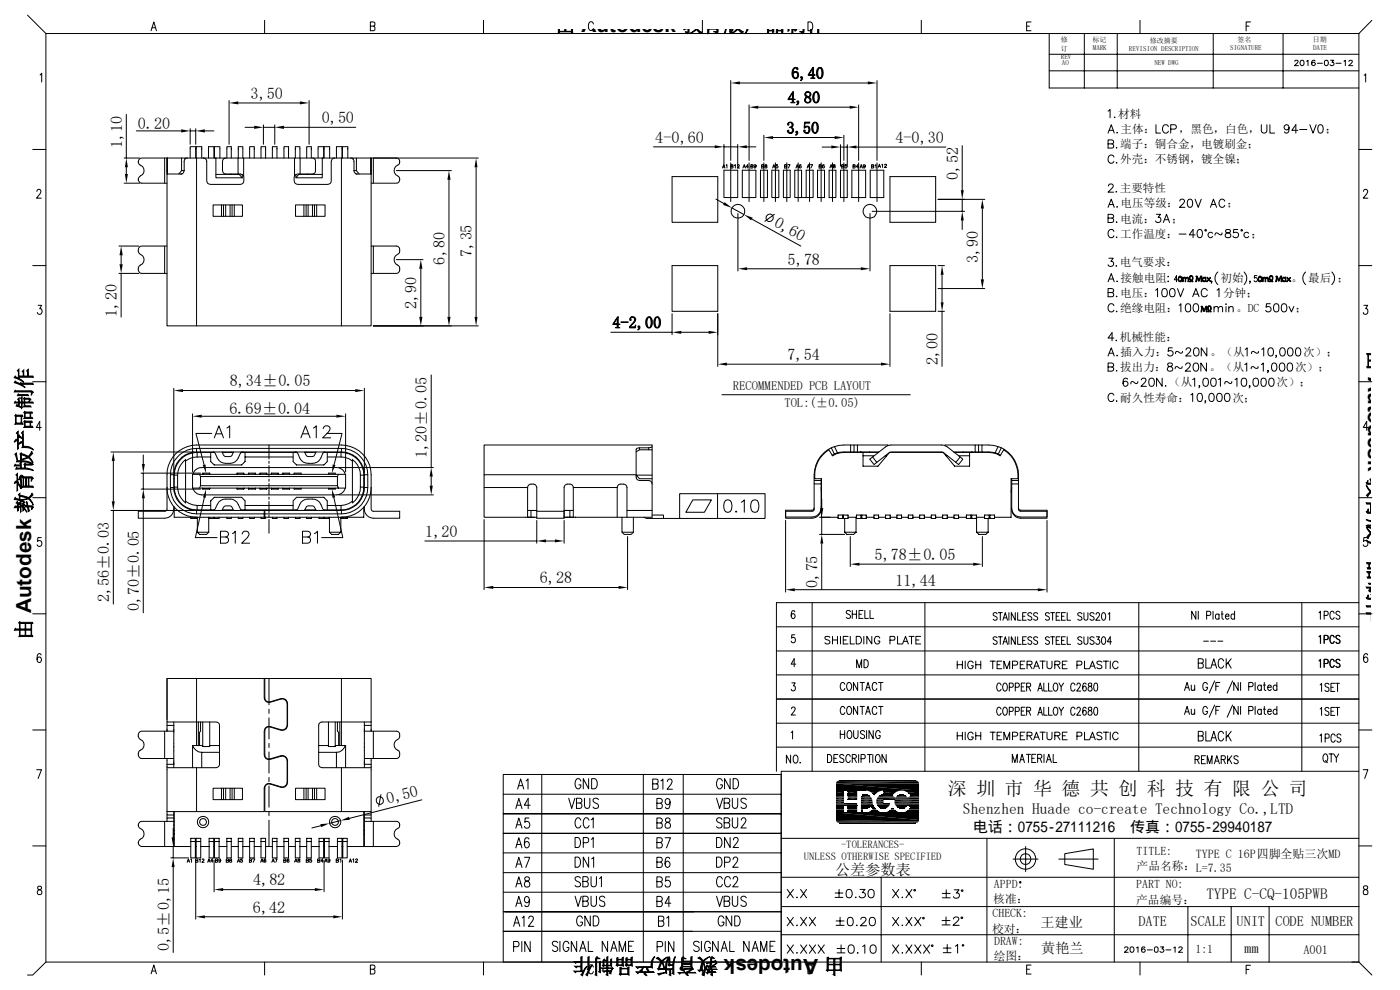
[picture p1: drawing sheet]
<svg xmlns="http://www.w3.org/2000/svg" width="297mm" height="210mm" viewBox="0 0 297 210" stroke-linecap="round" stroke-linejoin="round" font-family="sans-serif">
<defs><g id="words">
<g font-size="4.4">
<text x="117.7" y="6.7">由 Autodesk 教育版产品制作</text>
<text x="290.3" y="74.3" transform="rotate(90 290.3 74.3)">由 Autodesk 教育版产品制作</text>
<text x="6.6" y="135.8" transform="rotate(-90 6.6 135.8)">由 Autodesk 教育版产品制作</text>
<text x="179.2" y="203.4" transform="rotate(180 179.2 203.4)">由 Autodesk 教育版产品制作</text>
</g>
<text font-size="4" x="201.1" y="168.6">深 圳 市 华 德 共 创 科 技 有 限 公 司</text>
<g font-size="3.4">
<text x="53.2" y="21">3,50</text>
<text x="29.3" y="27.3">0.20</text>
<text x="68.2" y="26.1">0,50</text>
<text x="25.9" y="31.5" transform="rotate(-90 25.9 31.5)">1,10</text>
<text x="139" y="30.3">4-0,60</text>
<text x="189.9" y="30.3">4-0,30</text>
<text x="203.2" y="38.1" transform="rotate(-90 203.2 38.1)">0,52</text>
<text x="164" y="47.9" transform="rotate(29 164 47.9)">0,60</text>
<text x="94.4" y="56.1" transform="rotate(-90 94.4 56.1)">6,80</text>
<text x="100.1" y="54.5" transform="rotate(-90 100.1 54.5)">7,35</text>
<text x="167.1" y="56.1">5,78</text>
<text x="207.5" y="55.8" transform="rotate(-90 207.5 55.8)">3,90</text>
<text x="88.4" y="65.6" transform="rotate(-90 88.4 65.6)">2,90</text>
<text x="24.8" y="67.2" transform="rotate(-90 24.8 67.2)">1,20</text>
<text x="167" y="76.4">7,54</text>
<text x="199" y="77.4" transform="rotate(-90 199 77.4)">2,00</text>
<text x="48.7" y="82">8,34±0.05</text>
<text x="48.7" y="87.8">6.69±0.04</text>
<text x="90.6" y="97.2" transform="rotate(-90 90.6 97.2)">1,20±0.05</text>
<text x="90.2" y="113.9">1,20</text>
<text x="185.5" y="118.8">5,78±0.05</text>
<text x="114.5" y="123.7">6,28</text>
<text x="173.4" y="124.7" transform="rotate(-90 173.4 124.7)">0,75</text>
<text x="189.9" y="124.2">11,44</text>
<text x="23.2" y="127.8" transform="rotate(-90 23.2 127.8)">2,56±0.03</text>
<text x="29.5" y="129.7" transform="rotate(-90 29.5 129.7)">0,70±0.05</text>
<text x="82.3" y="170.6" transform="rotate(-14 82.3 170.6)">0,50</text>
<text x="53.7" y="187.8">4,82</text>
<text x="53.6" y="193.6">6,42</text>
<text x="35.9" y="201.7" transform="rotate(-90 35.9 201.7)">0,5±0,15</text>
</g>
<text font-size="3.3" x="204.3" y="172.6">Shenzhen Huade co-create Technology Co.,LTD</text>
<g font-size="3.2">
<text x="206.4" y="176.4">电话：0755-27111216</text>
<text x="239.8" y="176.4">传真：0755-29940187</text>
<text x="177.2" y="185.5">公差参数表</text>
<text x="255.9" y="190.7">TYPE C-CQ-105PWB</text>
</g>
<g font-size="3">
<text x="220.7" y="196.6">王建业</text>
<text x="241.5" y="196.4">DATE</text>
<text x="252.6" y="196.3">SCALE</text>
<text x="262.3" y="196.5">UNIT</text>
<text x="270.6" y="196.5">CODE NUMBER</text>
<text x="220.9" y="202.2">黄艳兰</text>
<text x="263.9" y="202.2">mm</text>
</g>
<g font-size="2.7">
<text x="155.4" y="82.8">RECOMMENDED PCB LAYOUT</text>
<text x="166.4" y="86.3">TOL:(±0.05)</text>
</g>
<text font-size="2.6" x="276.5" y="202.3">A001</text>
<g font-size="2.5">
<text x="237.2" y="25">材料</text>
<text x="237.7" y="28.2">主体：</text>
<text x="250.1" y="28.2">，黑色，白色，</text>
<text x="281.2" y="28.2">；</text>
<text x="237.7" y="31.4">端子：铜合金，电镀刷金；</text>
<text x="237.7" y="34.6">外壳：不锈钢，镀全镍；</text>
<text x="237.6" y="40.8">主要特性</text>
<text x="237.7" y="47.2">电流：</text>
<text x="237.7" y="44">电压等级：</text>
<text x="248.6" y="47.2">；</text>
<text x="260.4" y="44">；</text>
<text x="237.7" y="50.4">工作温度：</text>
<text x="265.4" y="50.4">；</text>
<text x="237.6" y="56.5">电气要求：</text>
<text x="237.7" y="59.8">接触电阻</text>
<text x="259" y="59.8">初始</text>
<text x="273.9" y="59.8">。 最后 ；</text>
<text x="237.7" y="62.9">电压：</text>
<text x="259.5" y="62.9">分钟；</text>
<text x="237.7" y="66.2">绝缘电阻：</text>
<text x="262.3" y="66.2">。DC</text>
<text x="274.8" y="66.2">；</text>
<text x="237.6" y="72.3">机械性能：</text>
<text x="237.7" y="75.5">插入力：</text>
<text x="256.7" y="75.5">。（从</text>
<text x="276.5" y="75.5">次）；</text>
<text x="237.7" y="78.7">拔出力：</text>
<text x="248" y="82">（从</text>
<text x="256.6" y="78.7">。（从</text>
<text x="270.8" y="82">次）；</text>
<text x="274.7" y="78.7">次）；</text>
<text x="237.7" y="85.2">耐久性寿命：</text>
<text x="261.5" y="85.2">次；</text>
<text x="241.1" y="181.4">TITLE:</text>
<text x="241.1" y="184.6">产品名称：L=7.35</text>
<text x="253.7" y="182.1">TYPE C 16P四脚全贴三次MD</text>
<text x="210.7" y="191.6">核准：</text>
<text x="210.9" y="188.3">APPD:</text>
<text x="241" y="188.4">PART NO:</text>
<text x="241" y="191.7">产品编号：</text>
<text x="210.5" y="197.8">校对：</text>
<text x="210.5" y="194.6">CHECK:</text>
<text x="210.8" y="203.6">绘图：</text>
<text x="210.9" y="200.4">DRAW:</text>
<text x="253.6" y="202.3">1:1</text>
</g>
<g font-size="2.2">
<text x="178.4" y="179.9">-TOLERANCES-</text>
<text x="170.5" y="182.5">UNLESS OTHERWISE SPECIFIED</text>
</g>
<g font-size="1.5">
<text x="225.1" y="9">修</text>
<text x="225.1" y="10.9">订</text>
<text x="231.8" y="8.9">标记</text>
<text x="231.8" y="10.6">MARK</text>
<text x="239.5" y="10.8">REVISION DESCRIPTION</text>
<text x="243.9" y="9">修改摘要</text>
<text x="261" y="10.6">SIGNATURE</text>
<text x="262.6" y="8.9">签名</text>
<text x="278.5" y="8.8">日期</text>
<text x="278.6" y="10.5">DATE</text>
<text x="225.1" y="12.6">REV</text>
<text x="225.3" y="13.8">AO</text>
<text x="244.9" y="13.7">NEW DWG</text>
</g>
</g></defs>
<g fill="none" stroke="#000" stroke-width=".21">
<path d="M5.8 3.2l3.9 3.9M8.5 15.9l.3-.4v1.9M9.7 7.1v197M9.7 7.1h278.6M32 6.5l.6-1.8 .6 1.8M32.3 5.9h.7M56.1 4.3v2.8M78.6 5.5h.6l.3-.3a.4 .4 0 0 0-.3-.5h-.6v1.8h.6l.3-.1v-.7l-.3-.2M102.6 4.3v2.8M125.9 5.1a.55 .55 0 0 0-.7-.5 .55 .55 0 0 0-.4 .7v.5a.54 .54 0 0 0 .4 .7 .54 .54 0 0 0 .7-.4M149 4.3v2.8M155 17.1v16.9"/>
<path d="M157 17.6h27.1M171.4 4.7a1 1 0 0 1 1 .6 1 1 0 0 1-.3 1.1l-.7 .1zM186.1 17.1v16.9M195.5 4.3v2.8M217.8 5.5h.6M218.7 4.7h-.9v1.8h.9M222.6 7.1v11.6h65.7M222.6 15h65.7M222.6 11.5h65.7M230 7.1v11.6M237 7.1v11.6M241.9 4.3v2.8"/>
<path d="M257.4 7.1v11.6M264.4 5.5h.6M265.3 4.7h-.9v1.9M272.2 7.1v11.6M274.7 13l.2-.2h.4l.1 .2-.2 .4-.6 .5h.9M276 12.8a.57 .57 0 0 1 .7 .4 .57 .57 0 0 1-.4 .7l-.4-.2-.1-.3zM277.2 13l.3-.2v1.1M279 13l-.1-.2a.53 .53 0 0 0-.6 .5 .53 .53 0 0 0 .6 .5 .39 .39 0 0 0-.1-.6 .39 .39 0 0 0-.5 .3M279.5 13.4h1M281.1 12.8a.53 .53 0 0 1 .7 .5 .53 .53 0 0 1-.7 .5l-.1-.4zM282.3 12.8h.7l-.4 .4a.39 .39 0 0 1 .4 .5 .39 .39 0 0 1-.6 .2l-.2-.2M283.4 13.4h1.1"/>
<path d="M285.1 13l.3-.2v1.1M286.2 13a.37 .37 0 0 1 .4-.2 .37 .37 0 0 1 .3 .3l-.8 .8h.9M288.3 7.1v197h-278.6M289.4 16l.3-.3v1.7M291 4.3l-2.7 2.8M6.9 31.7h2.8M26.3 33.5h3.3M26.3 38.9h3.3M26.8 24.3v9.2M26.8 35.5v1.4M28.9 27.8h9.5M34.9 33.5v5.4"/>
<path d="M35.4 36.2h.1M35.4 34.2h.1M35.4 36.2v-2.7h-5.3a.8 .8 0 0 0-.8 .7 .8 .8 0 0 0 .5 .9 1.28 1.28 0 0 1 .8 1.2 1.28 1.28 0 0 1-1 1.2 .81 .81 0 0 0-.2 .8 .81 .81 0 0 0 .7 .6h5.3M35.4 36.2v.7M35.5 33.5h3M35.5 33.5v3.4M35.5 33.5l-.1 2.7M38.4 36.9h-3v32.2h6.3M38.4 36.9h.2M38.5 36.2l-.6 .7M38.5 33.5h.8v.2M38.5 33.5v2.7h.6"/>
<path d="M39.1 36.2a.73 .73 0 0 1-.7 .7M39.3 33.5h2.4M39.7 33.5a.65 .65 0 0 0-.6 .7v2M40.3 27.3v3.3M40.3 27.8h1.2M40.3 33.5v-2.4h1.2v2.4M41.5 27.3v3.3M41.6 33.5v-2.4h1.2v2.4M43.1 33.5h8.6M43.1 33.5h-1.4v35.6h30.7M43.5 27.8h1.9M44.2 33.5v-2.4h1.2v2.4"/>
<path d="M45.5 33.5v-2.4h1.2v2.4M45.8 37h5l.6 .7M45.8 33.5v4.2h5.6M47.8 33.5l-.5 .4-.1 .3 .1 2.3 .5 .4h2.7M48.1 33.5v-2.4h1v2.4M48.6 21.3v9.3M48.9 36.9v.1M50.5 33.5v3.4l.9 .1 .3 .3M50.5 33.5v-2.4h1v2.4M50.5 21.8h13.1M51.4 37v.7M52 27h1.9"/>
<path d="M53 33.5v-2.4h.9v2.4M55.4 33.5v-2.4h.9v2.4M55.9 26.5v4.1M55.9 27h2.4M57.8 33.5v-2.4h1v2.4M58.3 26.5v4.1M60.2 27h15.3M60.2 33.5v-2.4h1v2.4M62.5 33.5h1.2v3.4l-1 .1-.2 .3zM62.5 33.5h-10.8v3.8a1.54 1.54 0 0 1-.4 1.7l-6.7 .1a.73 .73 0 0 1-.7-.7v-4.2a.72 .72 0 0 0-.8-.7M65.1 33.5v-2.4h.9v2.4M65.2 36.9v.1"/>
<path d="M65.6 21.3v9.3M66.4 33.5l.5 .4v2.6l-.5 .4h-2.7M67.5 33.5v-2.4h1.2v2.4M68.4 37h-5l-.6 .7M68.4 33.5v4.2h-5.6v-.7M68.7 33.5v-2.4h1.2v2.4M71 33.5a.72 .72 0 0 0-.7 .7v4.2a.72 .72 0 0 1-.7 .7h-6.5a.72 .72 0 0 1-.7-.7l.1-1.1M71.4 33.5v-2.4h1.2v2.4M72.4 33.5v35.6h6.3v-32.2h-3M72.6 33.5v-2.4h1.2v2.4M74.4 33.5a.73 .73 0 0 1 .7 .7v2M74.8 33.5h-11.2v-2.4h-.9v2.4"/>
<path d="M75.1 36.2a.73 .73 0 0 0 .6 .7M75.1 36.2h.5M75.5 36.9h.2M75.6 33.5h-.8v.2M78.7 36.2h.1M78.7 34.2h.1M78.7 33.5v3.4M78.7 33.5v2.7M78.7 33.5h-3.1v2.7l.6 .7M78.7 36.2v.7M79.2 33.5v5.4M84.1 33.5a.8 .8 0 0 1 .7 .7 .8 .8 0 0 1-.5 .9 1.29 1.29 0 0 0-.7 1.2 1.29 1.29 0 0 0 1 1.2l.2 .6a.72 .72 0 0 1-.7 .8h-5.4"/>
<path d="M84.1 36.2h11.7M95.2 38.1v29.1M101 35.5v31.7M101.5 33.5h-22.8v2.7M138.6 31.2h13M142.6 37.5h9.7v9.7h-9.7zM153.3 35.6l.2-.7 .3 .7M153.4 35.4h.3M153.6 30.6v5M153.6 31.2h2.9M153.6 36.1h2.9v5.8h-2.9zM154.1 35.1l.1-.2v.7"/>
<path d="M155 34.5v8.3M155.1 35.3h.4v-.3l-.4-.1v.7h.3l.1-.1-.1-.2M155.8 35.1l.2-.2v.7M156.5 35.1v-.1a.21 .21 0 0 1 .3 0 .21 .21 0 0 1 0 .3l-.4 .3h.5M156.5 30.6v5M157.5 36.1h2.9v5.8h-2.9zM157.6 35.6l.3-.7 .3 .7M157.7 35.4h.3M158.5 31.2h1.9M158.8 35.4h-.5l.3-.5v.7M158.9 34.5v8.3M158.9 22.3v11.7"/>
<path d="M159.3 35.3h.3l.2-.2-.5-.2v.7h.3l.2-.1-.2-.2M160.4 35.1a.23 .23 0 0 1-.3 .2 .23 .23 0 0 1-.1-.3l.1-.1a.35 .35 0 0 1 .3 .4 .35 .35 0 0 1-.4 .3v-.1M160.9 22.7h19.4M161.3 36.1h1.5v5.8h-1.5zM161.6 35.3h.4v-.3l-.4-.1v.7h.3l.2-.1-.2-.2M162.1 34.5v8.3M162.1 28.7v5.3M162.3 35v.2l.3 .1a.22 .22 0 0 1 .1 .3 .22 .22 0 0 1-.4 0 .22 .22 0 0 1 0-.3l.4-.2zM163.7 36.1h1.5v5.8h-1.5zM163.9 35.6l.3-.7 .3 .7M164 29.2h13.1M164 35.4h.3"/>
<path d="M164.5 34.5v8.3M165 34.9h-.4v.3a.24 .24 0 0 1 .4 0 .24 .24 0 0 1-.1 .4 .24 .24 0 0 1-.3-.1M166.2 36.1h1.4v5.8h-1.4zM166.5 35.3l.4-.1v-.2l-.4-.1v.7h.3l.1-.1-.1-.2M166.9 34.5v8.3M167.1 34.9h.5l-.3 .7M168.6 36.1h1.5v5.8h-1.5zM168.9 35.6l.2-.7 .3 .7M169 35.4h.3M169.3 34.5v8.3M170 35h-.1a.32 .32 0 0 0-.4 .3 .32 .32 0 0 0 .4 .3 .22 .22 0 0 0 0-.4 .22 .22 0 0 0-.4 .2M171 36.1h1.5v5.8h-1.5z"/>
<path d="M171.2 35.6l.3-.7 .3 .7M171.3 35.4h.4M171.7 34.5v8.3M171.9 34.9h.5l-.4 .7M173.4 36.1h1.5v5.8h-1.5zM173.8 35.3h.3l.1-.2-.4-.2v.7h.3l.1-.1-.1-.2M174.2 34.5v8.3M174.4 31.2h2M174.9 35h-.1a.32 .32 0 0 0-.3 .3 .32 .32 0 0 0 .3 .3 .22 .22 0 0 0 0-.4 .22 .22 0 0 0-.3 .2M175.9 36.1h1.4v5.8h-1.4zM176.1 35.6l.2-.7 .3 .7M176.1 35.4h.4"/>
<path d="M176.6 34.5v8.3M176.8 35v.1a.3 .3 0 0 1 .3 .1 .3 .3 0 0 1 0 .4h-.3a.36 .36 0 0 1 .4-.5l-.2-.2zM178.3 30.7v4.6M178.3 31.2h1.4M178.3 36.1h1.4v5.8h-1.4zM178.6 35.3h.3l.1-.2-.4-.2v.7h.3l.1-.1-.1-.2M179 34.5v8.3M179 28.7v5.3M179.6 34.9h-.3v.3a.24 .24 0 0 1 .4 0 .24 .24 0 0 1-.1 .4 .24 .24 0 0 1-.4-.1M179.7 30.7v4.6M180.7 36.1h2.9v5.8h-2.9zM181 35.3h.3l.1-.2-.4-.2v.7h.3l.1-.1-.1-.2"/>
<path d="M181.7 31.2h19M182.2 34.5v8.3M182.2 35.4h-.5l.3-.5v.7M182.2 22.3v11.7M182.5 35.6l.2-.7 .3 .7M182.5 35.4h.4M183.6 35.1a.23 .23 0 0 1-.3 .2 .23 .23 0 0 1-.2-.3l.2-.1a.35 .35 0 0 1 .3 .4 .35 .35 0 0 1-.4 .3l-.1-.1M184.6 36.1h2.9v5.8h-2.9zM184.9 35.3l.4-.1v-.2l-.4-.1v.7h.3l.2-.1-.2-.2M185.7 35.1l.1-.2v.7M186.1 34.5v8.3M186.3 35.5l.3-.7 .2 .7"/>
<path d="M186.4 35.3h.3M187.1 35l.1-.2v.7M187.7 35l.1-.2 .2 .1 .1 .2-.5 .4h.5M188.8 37.5h9.7v9.7h-9.7zM204.1 30.9v9.4M235.1 23.6l.4-.4v1.8M235.1 28.2l.7-1.7 .6 1.7M235.1 30.5l1-.1 .2-.2-.2-.4-1-.1v1.7h1l.2-.3a.46 .46 0 0 0-.5-.6M235.2 39.5l.3-.5 .6 .2a.5 .5 0 0 1-.2 .7l-.8 .9h1.2M235.3 27.6h.9M236.3 33.3a.63 .63 0 0 0-.7-.4 .63 .63 0 0 0-.5 .7v.4a.64 .64 0 0 0 .5 .6 .64 .64 0 0 0 .7-.4M236.5 24.8l-.1 .1h.2"/>
<path d="M236.9 31.3l-.1 .1h.2M236.9 34.5h-.1h.2M237 28.1l-.1 .1h.2M245.2 26.5v1.7h1M247.9 26.9a.63 .63 0 0 0-.8-.4 .63 .63 0 0 0-.5 .6v.5a.63 .63 0 0 0 .5 .6 .63 .63 0 0 0 .8-.4M248.4 27.4h.7a.47 .47 0 0 0 .5-.5 .47 .47 0 0 0-.5-.4h-.7v1.7M267.6 26.5v1.2a.6 .6 0 0 0 .6 .5 .6 .6 0 0 0 .6-.5v-1.2M269.4 26.5v1.7h1M273.5 27.1a.53 .53 0 0 1-.8 .4 .53 .53 0 0 1-.2-.8 .53 .53 0 0 1 .9 0 .95 .95 0 0 1-.6 1.5l-.3-.2M275.3 27.6h-1.2l.8-1.1v1.7M275.7 27.5h1.5M277.9 26.5l.7 1.7 .6-1.7"/>
<path d="M279.8 26.5a.54 .54 0 0 1 .8 .3 .9 .9 0 0 1-.6 1.4 1.17 1.17 0 0 1-.2-1.7zM288.3 31.7h2.7M6.9 56.3h2.8M7.8 40.6v-.1a.44 .44 0 0 1 .7-.3 .44 .44 0 0 1 .1 .7l-.9 1.1h1.1M25.2 58h4.3M25.2 52.2h4.3M25.7 54.1v1.9M25.7 58v9.3M34.9 52.2v5.8M35.4 52.2h-5.3a1.03 1.03 0 0 0-.8 1.1 1.03 1.03 0 0 0 .9 .9 1.34 1.34 0 0 1-.6 2.2 .95 .95 0 0 0 .5 1.6h5.3M45.2 43.5h6.2v2.4h-6.2zM47 43.5v2.4"/>
<path d="M47.4 43.5v2.4M47.9 43.5v2.4M48.8 43.5v2.4M49.2 43.5v2.4M49.7 43.5v2.4M62.7 43.5h6.3v2.4h-6.3zM64.5 43.5v2.4M64.9 43.5v2.4M65.4 43.5v2.4M66.3 43.5v2.4M66.7 43.5v2.4M67.2 43.5v2.4"/>
<path d="M78.7 52.2h5.4a1.04 1.04 0 0 1 .7 1.1 1.04 1.04 0 0 1-.9 .9 1.34 1.34 0 0 0 .7 2.2l.2 .5a.84 .84 0 0 1-.7 1.1h-5.4M79.2 52.2v5.8M84.1 55.1h5.6M89.3 57v10.2M142.6 56.3h9.7v9.7h-9.7zM151.9 42.2l1.7 1M155.3 44.1l2.5 1.4M156.5 45.3v12.2M158.5 57h24.1M159.5 46.5l10.4 5.7M164.3 45.5l-2 1.4M170.1 41.9h.9"/>
<path d="M184.6 45.3v12.2M185 44.8h19.6M188.8 56.3h9.7v9.7h-9.7zM199 42.3h9.9M199 56.3h1.4M199.9 58.3v5.8M204.1 42.3v2.5M204.1 46.8v1.9M208.4 44.2v15.1M235.1 44l.7-1.8 .6 1.8M235.1 59.8l.7-1.8 .6 1.8M235.2 54.8h1l-.5 .7a.58 .58 0 0 1 .5 .8 .58 .58 0 0 1-1 .1l-.1-.2"/>
<path d="M235.3 43.4h.9M235.3 59.2h.9M235.8 46.3a.47 .47 0 0 1 .5 .4 .47 .47 0 0 1-.5 .5h-.7v-1.7h.7l.4 .1 .1 .4-.2 .2-1 .1M236.3 49.1a.63 .63 0 0 0-.7-.4 .63 .63 0 0 0-.5 .7 .69 .69 0 0 0 .3 .9 .69 .69 0 0 0 .9-.3M236.8 40.6v.2l.1-.1M236.8 56.3l-.1 .1h.2M236.9 47l-.1 .1h.2M236.9 50.2l-.1 .1h.2M237 43.8v.2l.1-.1M237 59.6l-.1 .1h.2M245.3 45.5h.9l-.5 .6a.58 .58 0 0 1 .5 .9 .58 .58 0 0 1-1-.1M246.8 47.2l.7-1.7 .6 1.7"/>
<path d="M247.1 46.6h.8M247.7 58.7h.2zM247.7 59.7h.2zM249.9 59.4h-.8l.5-.9v1.3M250.1 49.7h1.5M250.3 42.7l.1-.3 .2-.2 .6 .2a.55 .55 0 0 1-.2 .8l-.8 .8h1.2M252.1 42.3a.53 .53 0 0 1 .8 .3 .81 .81 0 0 1 .1 .9 .81 .81 0 0 1-.9 .4 1.32 1.32 0 0 1 0-1.6zM253.5 42.2l.7 1.8 .6-1.8M253.5 49.8h-1.2l.8-1.1v1.7M254.2 48.8a.53 .53 0 0 1 .8 .2 .81 .81 0 0 1 .1 1 .81 .81 0 0 1-.9 .3 1.32 1.32 0 0 1 0-1.5zM256.8 44l.6-1.8 .7 1.8M257 43.4h.9"/>
<path d="M257.1 59.7h-.1h.1l-.1 .4M257.3 49.5a.55 .55 0 0 0-.8-.1 .55 .55 0 0 0 0 .8 .55 .55 0 0 0 .8 0M258.4 57.7a1.78 1.78 0 0 0 0 2.7M259.2 49.4v.3l-.2 .1-1-.4-.1 .1-.1 .4M259.8 42.7a.63 .63 0 0 0-.7-.4 .63 .63 0 0 0-.5 .6 .69 .69 0 0 0 .3 1 .69 .69 0 0 0 .9-.3M260.1 48.8a.36 .36 0 0 0 .2 .6 .61 .61 0 0 1 .7 .2 .61 .61 0 0 1-.1 .7l-.6 .1a.51 .51 0 0 1-.4-.5 .51 .51 0 0 1 .5-.5h.4a.36 .36 0 0 0 .1-.6zM262.6 48.7h-.9v.7a.63 .63 0 0 1 .9 0 .63 .63 0 0 1-.1 .9 .63 .63 0 0 1-.9-.2M263.3 48.7h.2v.3h-.2zM263.9 57.7a1.87 1.87 0 0 1 0 2.7M264.9 49.5a.57 .57 0 0 0-.8-.1 .57 .57 0 0 0 0 .8 .57 .57 0 0 0 .8 0M265.3 59.7h-.2h.2l-.2 .4M266.7 58.5h-.6v.5a.4 .4 0 0 1 .6 0 .4 .4 0 0 1-.1 .6 .4 .4 0 0 1-.5-.1"/>
<path d="M277 57.7a1.78 1.78 0 0 0 0 2.7M282.5 57.7a1.78 1.78 0 0 1 0 2.7M288.3 56.3h2.7M289.3 40.6l.1-.3a.51 .51 0 0 1 .7 .1 .51 .51 0 0 1-.2 .7l-.7 .9h1M8.1 64.8h.7l-.4 .7a.55 .55 0 0 1 .5 .8 .55 .55 0 0 1-1 0M79.2 69.1h22.3M91.5 79.5v19.7M129.6 70.5h13M142.6 66.5v4.5M144.5 70.5h5.8M152.3 66.5v11.2M154.2 77.3h32.7"/>
<path d="M188.8 66.5v11.2M199 61.2h9.9M199 66h1.4M199.9 66v11.7M235.1 75.5l.7-1.7 .6 1.7M235.1 62.1l1-.1 .2-.3-.2-.4-1-.1v1.7h1l.2-.2a.46 .46 0 0 0-.5-.6M235.3 74.9h.9M235.8 77.9l.5 .2a.46 .46 0 0 1-.5 .6h-.7v-1.7h.7l.4 .2 .1 .3-.2 .3-1 .1M236.3 64.9a.63 .63 0 0 0-.7-.5 .63 .63 0 0 0-.5 .7v.4a.64 .64 0 0 0 .5 .7 .64 .64 0 0 0 .7-.4M236.3 71.7h-1.2l.8-1.1v1.7M236.8 72.1l-.1 .1h.2M236.9 62.8l-.1 .1h.2"/>
<path d="M236.9 66l-.1 .1h.2M236.9 78.6v.1h.1M237 75.4v.1l.1-.1M245.2 61.6l.4-.4v1.7M246.7 61.3a.58 .58 0 0 1 .9 .3 1.47 1.47 0 0 1-.2 1.3 .68 .68 0 0 1-.9-.2 1.47 1.47 0 0 1 .2-1.4zM247.8 77.1v.5l.5 .2a.49 .49 0 0 1 .5 .4 .49 .49 0 0 1-.4 .5h-.4a.49 .49 0 0 1-.4-.5 .49 .49 0 0 1 .5-.4l.4-.1a.36 .36 0 0 0 .1-.6zM248.4 61.3a.58 .58 0 0 1 .8 .3 1.47 1.47 0 0 1-.2 1.3 .68 .68 0 0 1-.8-.2 1.47 1.47 0 0 1 .2-1.4zM248.7 73.8h-.8l-.1 .7a.6 .6 0 0 1 .9 0 .6 .6 0 0 1-.1 .9 .6 .6 0 0 1-.9-.2M249.8 61.2l.6 1.7 .7-1.7M250.1 64.8l.4-.4v1.8M250.8 77.8l-.1 .3h-.2l-.9-.3-.2 .1-.1 .3M250.9 74.5a.34 .34 0 0 1-.2 .4 .34 .34 0 0 1-.4-.1l-.7-.3-.1 .1-.1 .4"/>
<path d="M251.5 77.4l.4-.4 .5 .1 .1 .2-.2 .6-.8 .8h1.1M251.6 74.2l.4-.4h.3l.3 .3-.2 .6-.9 .8h1.2M251.7 64.5a.58 .58 0 0 1 .9 .3v.4a.7 .7 0 0 1-.6 1 1.08 1.08 0 0 1-.3-1.7zM253 62.9l.7-1.7 .7 1.7M253.3 62.4h.8M253.4 64.5a.58 .58 0 0 1 .8 .3 .82 .82 0 0 1 .1 .9 .82 .82 0 0 1-.9 .4 1.3 1.3 0 0 1 0-1.6zM253.4 77.1a.58 .58 0 0 1 .8 .2 .82 .82 0 0 1 .1 1 .82 .82 0 0 1-.9 .4 1.3 1.3 0 0 1 0-1.6zM253.4 73.9a.58 .58 0 0 1 .9 .2 .82 .82 0 0 1 .1 1 .82 .82 0 0 1-1 .3 1.32 1.32 0 0 1 0-1.5zM255.9 77v1.7l-1.1-1.7v1.7M256 73.8v1.7l-1.2-1.7v1.7M256.1 61.6a.65 .65 0 0 0-.7-.4 .65 .65 0 0 0-.6 .7v.4a.66 .66 0 0 0 .6 .7 .66 .66 0 0 0 .7-.4M257.6 65.4l.3-.4 .5 .1v1.1"/>
<path d="M257.6 65v1.2M258.2 61.6l.4-.4v1.7M258.4 65.4l.5-.4 .4 .1 .1 1.1M260.1 64.4v.2zM260.1 65v1.2M260.7 65.4l.4-.4 .4 .1 .1 1.1M260.7 65v1.2M264.1 77.3l.4-.3v1.7M264.2 74.1l.4-.3v1.7M266.9 77.8l-.1 .3h-.1l-1-.3-.2 .1-.1 .3M267 74.5a.34 .34 0 0 1-.2 .4 .34 .34 0 0 1-.4-.1l-.6-.3-.2 .1-.1 .4M267.6 77.3l.4-.3v1.7"/>
<path d="M267.7 74.1l.4-.3v1.7M269.1 78.7h-.2h.2l-.2 .4M269.2 73.9a.58 .58 0 0 1 .9 .2 .82 .82 0 0 1 .1 1 .82 .82 0 0 1-1 .3 1.32 1.32 0 0 1 0-1.5zM269.5 64.4h-.8l-.1 .8a.6 .6 0 0 1 .9 0 .6 .6 0 0 1-.1 .9 .6 .6 0 0 1-.9-.3M270 77.1a.53 .53 0 0 1 .8 .2 .81 .81 0 0 1 .1 1 .81 .81 0 0 1-.9 .4 1.3 1.3 0 0 1 0-1.6zM270.4 64.5a.58 .58 0 0 1 .9 .3v.4a.7 .7 0 0 1-.6 1 1.08 1.08 0 0 1-.3-1.7zM270.8 75.4h-.2h.2l-.2 .5M271.7 77.1a.58 .58 0 0 1 .8 .2 .82 .82 0 0 1 .1 1 .82 .82 0 0 1-.9 .4 1.3 1.3 0 0 1 0-1.6zM271.7 73.9a.58 .58 0 0 1 .9 .2 .82 .82 0 0 1 0 1 .82 .82 0 0 1-.9 .3 1.32 1.32 0 0 1 0-1.5zM272.1 64.5a.58 .58 0 0 1 .8 .3 .82 .82 0 0 1 .1 .9 .82 .82 0 0 1-.9 .4 1.3 1.3 0 0 1 0-1.6zM273.3 77.1a.58 .58 0 0 1 .9 .2 .82 .82 0 0 1 0 1 .82 .82 0 0 1-.9 .4 1.3 1.3 0 0 1 0-1.6zM273.4 73.9a.58 .58 0 0 1 .8 .2 .82 .82 0 0 1 .1 1 .82 .82 0 0 1-.9 .3 1.32 1.32 0 0 1 0-1.5z"/>
<path d="M273.5 65l.5 1.2 .5-1.2M275 73.9a.58 .58 0 0 1 .9 .2 .82 .82 0 0 1 .1 1 .82 .82 0 0 1-1 .3l-.2-.6zM289.3 64.8h.9l-.5 .7a.55 .55 0 0 1 .5 .8 .55 .55 0 0 1-1 0M6.9 81h2.8M8.8 90.7h-1.1l.7-1.3v1.9M23.5 95.9h17.7M24 97.8v8.5M30.4 96.5v1.9M36.9 82.4v17.8M38.6 97l.1 .1M38.8 82.8h36.6M39.2 96.6l.1 .1"/>
<path d="M40.9 87.8v12.3M41.7 95.1v.8h30.7M41.7 95.9a4.8 4.8 0 0 0-4.8 4.8h-.7M41.8 96v.9M41.8 96a4.9 4.9 0 0 0-4.8 4.8v3.6M41.8 96.9h2.9M41.8 96h3.7M41.8 96.9l-.9 .1-1.5 .8M42.8 88.3h28.6M44.7 96v1.9l.8 .7h5.8l.7-.7v-1.9M44.9 91.9h-3.3l1.7 6.7M45.2 95.9l.4 .2a2.74 2.74 0 0 0 4.6 1.5l.8-1.5 .4-.2"/>
<path d="M45.5 92.9l.9-2.6 1 2.6M45.8 92h1.2M47.1 95.9l.3 .7 .5 .3 1.2-.1 .4-.9M47.2 96h2.3M48.1 90.8l.6-.5v2.6M49.1 95.9l-.1 .1M51.1 96h11.9M51.7 95.9l-.3 .1M52 96.9h10.2M57.1 94.4v3M57.1 97.8v.5M57.1 98.8v2.4"/>
<path d="M62.2 96v1.9l.7 .7h5.8l.7-.7v-1.9M62.5 95.9l.3 .1M62.7 95.9l.5 .2a2.72 2.72 0 0 0 4.6 1.5l.7-1.5 .5-.2M63.8 92.9l1-2.6 1 2.6M64.2 92h1.2M64.6 95.9l.3 .7 .5 .3 1.1-.1 .6-.9M64.6 96h2.4M65 95.9l.1 .1M66.5 90.8l.6-.5v2.6M68.6 90.9l.1-.3 .3-.3 .8 .2a.55 .55 0 0 1 .1 .8l-1.4 1.6h1.6M68.7 96h3.6M69.3 91.9h3.3l-1.7 6.7"/>
<path d="M69.4 96.9h2.9M71.8 99.2h20.1M72.3 96.9l1.7 .4 .8 .5M72.3 96a4.8 4.8 0 0 1 4.9 4.8v3.6M72.3 96v.9M72.4 95.1v.8a4.8 4.8 0 0 1 4.9 4.8h.7M73.3 87.8v12.3M74.9 96.6l-.1 .1M75.5 97l-.1 .1M77.3 82.4v17.8M135.7 95l-.5 .1-.2 .2v5.4M135.7 95h1.9"/>
<path d="M135.7 95v.4M137.6 95v.4M138.3 94.7l-.7 .3M138.3 95.4h-2.6l-.7 .4M153.2 83.7h39.9M175.7 95.3a6.5 6.5 0 0 0-3 5.9M176.4 95l.6-.3 .7 1.4-.7 .2zM176.4 95l-.7 .3 .1 .2M177 96.3l-.5 .3M177 94.7l1-.2 2.5-.1v1.5l-2.8 .2M180.5 94.4h.7v1.5h-.7M181.2 94.4h.7v1.5"/>
<path d="M181.9 94.4h6.4v.1M182.5 95.9l.3 .1M183.1 96v2.9h3.2l2.4-2.9h11.4M183.1 96.7h2.3M184.4 95.9l.1 .1M185.1 96.9l-.6 .5 .9 1.2 .6-.5M186.4 96h-7.2l-1.8 .3-.8 .4-.7-1.3a6.5 6.5 0 0 0-3.1 6.2h1.5v8.1M186.5 95.9h-5.3M187.8 96.7h.3M200.1 96l2.4 2.9h3.2v-2.9M200.1 96l-11.1-.1-.3 .1-2.7 2.1-.9-1.2M200.1 96l2.7 2.1 .9-1.2-2.7-2.1-.8-.4h-.4h-11.2l-.8 .4-2.7 2.1"/>
<path d="M200.7 96.7h.3M202.3 95.9h6M202.4 96h7.3l1.7 .3 .8 .4 .7-1.3a6.6 6.6 0 0 1 3.1 6.2h-1.5v8.1h-3.5M203.4 96.7h2.3M203.7 96.9l.6 .5-.9 1.2-.6-.5M204.3 95.9v.1M206.2 95.9l-.2 .1M206.9 94.4h-6.5v.1M207.6 94.4h-.7v1.5M208.3 94.4h-.7v1.5M211.1 96.1l.7 .2M211.8 94.7l-1-.2-2.5-.1v1.5l2.8 .2"/>
<path d="M211.8 96.3l.5 .3M212.4 95l-.6-.3-.7 1.4M212.4 95l.7 .3M212.4 95l-.6 1.3M213.1 95.3a6.9 6.9 0 0 1 3 6.6M213.1 95.3l-.1 .2M236.3 83.8a.64 .64 0 0 0-.7-.4 .64 .64 0 0 0-.5 .7v.4a.63 .63 0 0 0 .5 .7 .63 .63 0 0 0 .7-.4M236.9 85l-.1 .1h.2M239.2 80.4l-.1-.1a.55 .55 0 0 0-.8 .2 1.07 1.07 0 0 0 .4 1.5 .54 .54 0 0 0 .6-.5 .54 .54 0 0 0-.5-.6 .54 .54 0 0 0-.5 .5M241.4 80.9a.35 .35 0 0 1-.2 .4 .35 .35 0 0 1-.4 0l-.6-.4-.2 .1-.1 .4M242.1 80.6l.4-.4h.3l.3 .3-.2 .6-.8 .9h1.1M244 80.3a.6 .6 0 0 1 .8 .2 .9 .9 0 0 1-.6 1.5 1.1 1.1 0 0 1-.2-1.7z"/>
<path d="M246.5 80.2v1.8l-1.1-1.8v1.8M247.3 81.8l-.1 .1h.2M252.6 83.8l.4-.4v1.8M253 80.5l.4-.3v1.8M254.2 83.5a.53 .53 0 0 1 .8 .3l.1 .4a.77 .77 0 0 1-.6 1 1.1 1.1 0 0 1-.3-1.7zM254.5 81.9h-.2h.2l-.2 .4M255.4 80.3a.6 .6 0 0 1 .9 .2 .9 .9 0 0 1-.6 1.5 1.1 1.1 0 0 1-.3-1.7zM255.8 85.1h-.2h.2l-.2 .4M256.7 83.5a.53 .53 0 0 1 .8 .3 .81 .81 0 0 1 .1 .9 .81 .81 0 0 1-.9 .4 1.32 1.32 0 0 1 0-1.6zM257.1 80.3a.6 .6 0 0 1 .8 .2 .9 .9 0 0 1-.6 1.5 1.1 1.1 0 0 1-.2-1.7zM258.4 83.5a.58 .58 0 0 1 .8 .3 .82 .82 0 0 1 .1 .9 .82 .82 0 0 1-.9 .4 1.32 1.32 0 0 1 0-1.6zM258.5 80.5l.4-.3v1.8"/>
<path d="M260 83.5a.58 .58 0 0 1 .9 .3 .82 .82 0 0 1 0 .9 .82 .82 0 0 1-.9 .4 1.32 1.32 0 0 1 0-1.6zM261.3 80.9a.33 .33 0 0 1-.1 .4 .33 .33 0 0 1-.4 0l-.7-.4-.2 .1-.1 .4M262 80.5l.4-.3v1.8M263.6 80.3a.6 .6 0 0 1 .8 .2 .9 .9 0 0 1-.6 1.5 1.1 1.1 0 0 1-.2-1.7zM265.2 81.9h-.2h.2l-.2 .4M266.1 80.3a.6 .6 0 0 1 .8 .2 .9 .9 0 0 1-.6 1.5 1.1 1.1 0 0 1-.2-1.7zM267.7 80.3a.6 .6 0 0 1 .9 .2 .9 .9 0 0 1-.6 1.5 1 1 0 0 1-.4-1.5zM269.4 80.3a.55 .55 0 0 1 .8 .2 .9 .9 0 0 1-.5 1.5 1.1 1.1 0 0 1-.3-1.7zM288.3 81h2.7M290.3 90.7h-1.1l.7-1.3v1.9M6.9 105.6h2.8M8.8 114h-.8v.9a.56 .56 0 0 1 .8 0 .56 .56 0 0 1-.1 .8 .56 .56 0 0 1-.8-.1"/>
<path d="M23.5 108.3h17.7M24 108.3v19.8M29.9 103.8h12.6M29.9 100.4h12.6M30.4 100.4v3.4M30.4 105.7v24.3M35.4 103.4a6.2 6.2 0 0 0 6.3 6.3h14.3v-.7h-14.3a5.6 5.6 0 0 1-5.5-5.6 9 9 0 0 1 .7-5.5 5.8 5.8 0 0 1 4.8-2.8h30.7a5.6 5.6 0 0 1 5.6 5.6 8 8 0 0 1-1.3 6.3 5.7 5.7 0 0 1-4.3 2h-16.2v.7h16.2a6.3 6.3 0 0 0 6.3-6.3M36.2 103.4h.7M36.9 103.4a4.9 4.9 0 0 0 4.8 4.9M36.9 101.6h.1M36.9 100.8h.8M36.9 100.7v2.7"/>
<path d="M37 107.6v2.1h4.9v3.2M37.7 100.8v2.5M37.7 100.8a4.2 4.2 0 0 1 1.7-3.3v9.2a4.5 4.5 0 0 1-1.7-3.4M37.7 103.3h-.7a4.8 4.8 0 0 0 4.8 4.9M39.4 106.3l1.5 .8 .9 .1M40.5 109.7v.3h.9v-.3M40.9 100.6h32.4v2.9h-32.4zM40.9 100.6a1.91 1.91 0 0 1 1.9-1.4h28.6a1.89 1.89 0 0 1 1.8 1.4M40.9 103.5a2.03 2.03 0 0 0 1.9 1.5h28.6a1.89 1.89 0 0 0 1.8-1.5M41.6 109.7v.3h.3M41.7 109v-.7h14.3v.7M41.8 107.2v1"/>
<path d="M41.8 108.2h3.7M41.8 107.2h2.9M41.9 112.9h2.4M42.3 100.6l.2 .5M42.5 103h29.1M42.5 101.1h29.1M42.5 101.1v1.9l-.2 .5M43 103.5v.3h1.5v-.3M43 100.6v-.2h1.5v.2M43.3 105.5l-1.9 8.5h4.7M44.3 112.9l-.5 .5h-1.5l-.4-.5M44.3 109.7v3.2"/>
<path d="M44.4 109.7v.3h.9v-.3M44.7 108.2v-1.9l.8-.8h5.8l.7 .8v1.9M45.2 108.3l.4-.3a2.55 2.55 0 0 1 3.2-2.1 1.89 1.89 0 0 1 1.7 1.1l.5 1 .4 .3M45.5 109.7v.3h1v-.3M47.1 108.3l.3-.7 .5-.3 1.2 .1 .4 .9M47.2 108.2h2.3M47.9 113.9l.4 .2a.67 .67 0 0 1 .2 .7 .67 .67 0 0 1-.6 .4h-1.1v-2.5h1.1a.61 .61 0 0 1 .4 1l-.4 .2h-1.1M48.1 109.7v.3h1v-.3M49.3 113.2l.6-.5v2.5M50.3 103.5v.3h1.4v-.3M50.3 100.6v-.2h1.4v.2M50.5 109.7v.3h1v-.3"/>
<path d="M51.1 108.2h11.9M51.4 113.3l.1-.4 .4-.2 .7 .1a.57 .57 0 0 1 .1 .9l-1.4 1.5h1.7M52 107.2h10.2M52.7 103.5v.3h1.5v-.3M52.7 100.6v-.2h1.5v.2M53 109.7v.3h.9v-.3M55.2 103.5v.3h1.4v-.3M55.2 100.6v-.2h1.4v.2M55.4 109.7v.3h.9v-.3M56 108.3h.2M56 109.7h.2M57.1 110.2v2.9"/>
<path d="M57.1 101.6v.5M57.1 102.6v2.3M57.1 105.5v.4M57.1 106.4v2.4M57.1 109.2v.5M57.6 100.6v-.2h1.4v.2M57.6 103.5v.3h1.4v-.3M57.8 109.7v.3h1v-.3M60 100.6v-.2h1.4v.2M60 103.5v.3h1.4v-.3M60.2 109.7v.3h1v-.3M62.4 100.6v-.2h1.5v.2"/>
<path d="M62.4 103.5v.3h1.5v-.3M62.7 109.7v.3h.9v-.3M62.7 108.3l.5-.3a2.49 2.49 0 0 1 3.1-2.1 1.89 1.89 0 0 1 1.8 1.1l.4 1 .5 .3M64.6 108.3l.3-.7 .5-.3 1.1 .1 .6 .9M64.6 108.2h2.4M65.1 109.7v.3h.9v-.3M65.3 113.9l.4 .1a.67 .67 0 0 1 .2 .8 .67 .67 0 0 1-.6 .4h-1.1v-2.5l1.5 .1a.65 .65 0 0 1 0 1l-1.5 .1M66.7 113.2l.7-.5v2.5M67.7 109.7v.3h1v-.3M68.7 108.2h3.6M68.8 109.7v.3h1v-.3M69.4 107.2h2.9"/>
<path d="M69.4 108.2v-1.9l-.7-.8h-5.8l-.7 .8v1.9M69.7 100.6v-.2h1.4v.2M69.7 103.5v.3h1.4v-.3M69.9 112.9l.5 .5h1.4l.5-.5M69.9 109.7v3.2M69.9 112.9h2.4M70.8 105.5l1.9 8.5h-4.5M71.6 103l.2 .5M71.6 101.1v1.9M71.8 100.6l-.2 .5M71.8 105h20.1M72.3 107.2v1"/>
<path d="M72.4 108.3h-16.2v.7M72.6 109.7v.3h-.3M72.7 109.7v.3h1v-.3M74.8 106.3l-.8 .5-1.7 .4M76.5 100.8a4.2 4.2 0 0 0-1.7-3.3v9.2a4.2 4.2 0 0 0 1.7-3.4M76.5 103.3h.7a4.7 4.7 0 0 1-4.9 4.9M76.5 100.8h.8M76.5 100.8v2.5M77.2 101.6h.1M77.2 107.6v2.1h-4.9v3.2M77.3 100.7v2.7M78 103.4h-.7a4.9 4.9 0 0 1-4.9 4.9v.7"/>
<path d="M78.7 103.4a9.2 9.2 0 0 0-1.1-6.4 6.5 6.5 0 0 0-5.2-2.6h-30.7a6.3 6.3 0 0 0-6.3 6.3l-.1 7.5-.4 .3h-5.6v1.4h5.6a2.04 2.04 0 0 0 2-2.5M78.7 103.4v4.6l.3 .4 5.8 .1v1.4h-5.6a2.04 2.04 0 0 1-1.9-2.5M90.1 114.8h23.8M91.5 101.1v1.9M102.7 103.4v6.3h11.2M102.7 100.7v-6.3h35.6v8.3M102.7 110.2v14.9M111.9 103.4v6.3M111.9 103.4h-9.2v-2.7h32.3a.9 .9 0 0 0 .7 1.2h1.9a.72 .72 0 0 1 .7 .8v7h-5.3M111.9 103.4a1.01 1.01 0 0 1 1-.7 1.01 1.01 0 0 1 1 .7v6.5h5.8v-6.5a1.01 1.01 0 0 1 1-.7 1.01 1.01 0 0 1 .9 .7M111.9 108.3h.7v1.4M113.9 108.5h5.8"/>
<path d="M113.9 110.4v4.8M113.9 108.3h-1.7M115.8 114.8h1.9M119.7 110.4v4.8M119.7 108.3h1.9M120.4 108.3h-.7v1.4h2.3M120.9 108.3v1.4M121.6 103.4v6.3M121.6 103.4h9.3M122.1 109.7h10.9M130.9 103.4a.72 .72 0 0 1 .8-.7h.6a.72 .72 0 0 1 .7 .7v6.3M130.9 103.4v6.3"/>
<path d="M132 109.7v3.2h2.4M132 112.9l.4 .5h1.5l.5-.5M133 108.3h5.3M133.1 113.8v11.3M134.4 109.7v3.2M136.7 109.7l.6 .3h3.5M138.3 109.3h2.5v.7M138.3 100.8h-3.3l.7 .8h2.6M140.8 110h21.5v-5.3h-18.1v5.3M147 106h3.9l-1.5 2.7h-3.9zM152.2 104.7v5.3M153.9 106.2a.83 .83 0 0 1 1.3 .4 2.14 2.14 0 0 1-.3 1.9 .82 .82 0 0 1-1.2-.3 2.14 2.14 0 0 1 .2-2z"/>
<path d="M156.2 108.4l-.2 .1 .2 .2 .1-.2M157.3 106.6l.6-.6v2.7M159.6 106.2a.82 .82 0 0 1 1.3 .4 2.29 2.29 0 0 1-.2 1.9 .87 .87 0 0 1-1.3-.3 2.14 2.14 0 0 1 .2-2zM166.7 110.4v15.2M172.7 101.9h1.5v.8h-1.5zM172.7 102.7v5.3l-.2 .4-5.8 .1v1.4h5.6a2.03 2.03 0 0 0 1.9-1.9v-5.3M172.7 107.7v.3l-.4 .2h-5.6v1.5h5.6a1.95 1.95 0 0 0 1.9-2M172.8 101.2h-.1v.7M173.9 113.4h5.3M174.2 107.4l.1 .2M174.2 103.4l.1 1M174.2 101.6v.3"/>
<path d="M174.3 105.9v1.9M174.3 109.7v3.7M174.3 115.3v9.8M177.8 109.7h-3.9M177.8 109.3h1v.7h-1zM178.8 109.7h.1M178.9 109.3h1v.7h-1zM179.2 112.9l.5 .5h1.4l.5-.5M179.2 112.9h2.4M179.2 110v2.9M179.9 109.7h1.8M180.4 113.8v6.4"/>
<path d="M181.6 109.7v3.2M181.7 109.3h1v.7h-1zM182.3 119.7h24.2M182.7 109.7h.1M182.8 109.3h1v.7h-1zM183.8 109.7h1.6M185.4 109.3h1v.7h-1zM186.4 109.7h1.5M187.9 109.3h.9v.7h-.9zM188.8 109.7h1.5M190.3 109.3h1v.7h-1zM191.3 109.7h1.4"/>
<path d="M192.7 109.3h1v.7h-1zM193.7 109.7h1.4M195.1 109.3h1v.7h-1zM196.1 109.7h1.5M197.6 109.3h.9v.7h-.9zM198.5 109.7h1.5M200 109.3h1v.7h-1zM201 109.7h1.4M202.4 109.3h1v.7h-1zM203.4 109.7h1.6M205 109.3h1v.7h-1zM206 109.7h.2"/>
<path d="M206.2 109.3h.9v.7h-.9zM207.1 109.7h1.8M207.2 112.9l.5 .5h1.4l.5-.5M207.2 112.9h2.4M207.2 109.7v3.2M208.4 113.8v6.4M208.9 109.3h.9v.7h-.9zM209.6 110v2.9M209.8 109.7h.2M210 109.3h1v.7h-1zM214.6 103.4l-.1 1M214.6 107.7a1.88 1.88 0 0 0 1.9 2h5.6v-1.5h-5.6l-.4-.2v-.3"/>
<path d="M214.6 101.6v.3M216 101.2h.1M216.1 101.9v6.3l.4 .3h5.6v1.4h-5.6a1.95 1.95 0 0 1-1.9-1.9v-5.3h1.5M216.1 101.9h-1.5v.8M222.1 110.4v15.2M288.3 105.6h2.7M290.1 114h-.8v.9a.58 .58 0 0 1 .7 0 .58 .58 0 0 1 0 .8 .58 .58 0 0 1-.7 0l-.1-.1M6.9 130.2h2.8M8.7 138.9l-.4-.3a1.17 1.17 0 0 0 0 1.9 .57 .57 0 0 0 .5-.6 .57 .57 0 0 0-.7-.5l-.2 .5M104.6 124.6h26.6M164.7 138.1h123.6M164.7 133h123.6"/>
<path d="M168.6 134.7h-.6l-.1 .7a.51 .51 0 0 1 .7 0 .51 .51 0 0 1 0 .7 .51 .51 0 0 1-.7 .1v-.2M168.6 129.8v-.2l-.4-.1a.99 .99 0 0 0 .1 1.7 .5 .5 0 0 0 .4-.6 .5 .5 0 0 0-.6-.3l-.2 .4M168.6 125.1h51.6M172.3 127.8v35.8M176.1 135.2l-.4-.2h-.6l-.1 .2 .1 .4 .9 .4 .1 .4a.65 .65 0 0 1-1.1 0M176.6 135v1.6M176.6 135.8h1.1M177.7 135v1.6M178.3 135v1.6M178.9 135.8h.6M179.9 135h-1v1.6h1M180.4 135v1.6h.9"/>
<path d="M180.4 129.8a.46 .46 0 0 0-.6-.3 .46 .46 0 0 0-.2 .6l.7 .4 .1 .2-.1 .4a.54 .54 0 0 1-.8-.1M180.8 129.5v1.7M180.8 130.3h.9M181.7 135h.5a.85 .85 0 0 1 .6 .8 .85 .85 0 0 1-.6 .8h-.5zM181.7 129.5v1.7M182.2 130.3h.6M183.1 129.5h-.9v1.7h.9M183.3 135v1.6M183.3 140a.89 .89 0 0 1 .9 .5 .89 .89 0 0 1-.3 1.1h-.6zM183.5 129.5v1.7h.7M184.6 129.5v1.7h.7M185 135v1.6l-1.1-1.6v1.6"/>
<path d="M186.6 135.4a.59 .59 0 0 0-.6-.4 .59 .59 0 0 0-.5 .6v.4a.58 .58 0 0 0 .6 .6 .58 .58 0 0 0 .5-.6h-.3M188.8 135.8h.9l.2-.3-.2-.5h-.9v1.6M190.4 135v1.6h.9M191.5 136.6l.6-1.6 .6 1.6M191.7 136.1h.8M192.9 135h1M193.4 135v1.6M194.3 135.8h.6M195.3 135h-1v1.6h1M196.2 127.8v35.8M211.5 135.3l-.3-.2-.5 .2 .1 .4 .7 .4a.45 .45 0 0 1-.2 .6 .45 .45 0 0 1-.6-.3M211.5 130.2a.44 .44 0 0 0-.4-.3 .44 .44 0 0 0-.4 .4l.8 .8v.3l-.3 .2-.5-.2"/>
<path d="M211.8 135.1h.8M211.8 130h.8M212.2 130v1.6M212.2 135.1v1.6M212.8 136.7l.5-1.6 .4 1.6M212.8 131.6l.5-1.6 .4 1.6M212.9 136.1h.7M212.9 131.1h.7M214 130v1.6M214 135.1v1.6M215.4 135.1v1.6l-.9-1.6v1.6M215.4 130v1.6l-.9-1.6v1.6"/>
<path d="M215.9 135.1v1.6h.7M215.9 130v1.6h.7M217 135.8h.4M217 130.7h.4M217.7 135.1h-.7v1.6h.7M217.7 130h-.7v1.6h.7M218.9 135.3l-.3-.2-.5 .2 .2 .5 .6 .3a.45 .45 0 0 1-.2 .6 .45 .45 0 0 1-.6-.3M218.9 130.2a.44 .44 0 0 0-.5-.3 .44 .44 0 0 0-.3 .4l.8 .8v.3l-.3 .2-.5-.2M220.1 135.3l-.3-.2-.5 .2 .2 .5 .6 .3a.45 .45 0 0 1-.2 .6 .45 .45 0 0 1-.6-.3M220.1 130.2a.44 .44 0 0 0-.4-.3 .44 .44 0 0 0-.4 .4l.8 .8v.3l-.3 .2-.5-.2M222.6 135.3l-.3-.2-.5 .2 .1 .4 .7 .4a.45 .45 0 0 1-.2 .6 .45 .45 0 0 1-.6-.3M222.6 130.2a.44 .44 0 0 0-.4-.3 .44 .44 0 0 0-.4 .4l.8 .8v.3l-.3 .2-.5-.2"/>
<path d="M222.9 135.1h.8M222.9 130h.8M223.3 130v1.6M223.3 135.1v1.6M224.1 135.8h.4M224.1 130.7h.4M224.9 135.1h-.8v1.6h.8M224.9 130h-.8v1.6h.8M225.2 135.8h.5M225.2 130.7h.5M226 135.1h-.8v1.6h.8M226 130h-.8v1.6h.8"/>
<path d="M226.4 135.1v1.6h.7M226.4 130v1.6h.7M229.5 135.3l-.3-.2a.41 .41 0 0 0-.6 .4l.7 .4a.45 .45 0 0 1 .1 .8 .45 .45 0 0 1-.8-.3M229.5 130.2a.44 .44 0 0 0-.6-.3 .44 .44 0 0 0-.1 .7l.6 .3a.45 .45 0 0 1-.1 .7 .45 .45 0 0 1-.7-.2M230 135.1v1.3a.42 .42 0 0 0 .5 .3 .42 .42 0 0 0 .3-.5v-1.1M230 130v1.4l.3 .2 .5-.2v-1.4M232.1 135.3l-.3-.2a.41 .41 0 0 0-.6 .4l.7 .4a.45 .45 0 0 1 .1 .8 .45 .45 0 0 1-.8-.3M232.1 130.2a.44 .44 0 0 0-.6-.3 .44 .44 0 0 0-.1 .7l.6 .3a.45 .45 0 0 1-.1 .7 .45 .45 0 0 1-.7-.2M232.5 130.3a.39 .39 0 0 1 .6-.3 .39 .39 0 0 1 .1 .6l-.7 1h.8M232.6 135.1h.7l-.4 .6a.48 .48 0 0 1 .4 .7 .48 .48 0 0 1-.8 0M233.9 135.2l.2-.1a.88 .88 0 0 1 .5 .8 .88 .88 0 0 1-.5 .8 1.12 1.12 0 0 1-.2-1.5zM233.9 130h.2a.88 .88 0 0 1 .5 .8 .88 .88 0 0 1-.5 .8 1.12 1.12 0 0 1-.2-1.6z"/>
<path d="M235.1 130.3l.3-.3v1.6M235.8 136.1h-.9l.6-1v1.6M241.6 127.8v35.7M253.7 129.7v1.7l-.9-1.7v1.7M254.2 129.7v1.7M255.4 136h1M255.8 139.7v2h1M256 130.6l.8-.1 .1-.2-.1-.5-.8-.1v1.7M256.8 136h1.1M257.3 129.7v1.7M258.4 136h1M258.6 130.5l-.1-.2a.5 .5 0 0 0-.7 .5 .5 .5 0 0 0 .7 .5l.1-.2"/>
<path d="M258.6 130.3v1.1M259.1 130.3h.4M259.2 129.7v1.4l.4 .3M260 130.7h.7l-.1-.4a.5 .5 0 0 0-.6 .5 .5 .5 0 0 0 .6 .5l.1-.2M260.1 139.7v2M261.2 139.7l-1.1 1.4M261.9 130.5l-.1-.2a.5 .5 0 0 0-.6 .5 .5 .5 0 0 0 .6 .5l.1-.2M261.9 129.7v1.7M276.2 127.8v35.8M279.8 135.1l.3-.3v1.7l.1-1.7-.3 .3M279.8 130l.3-.3v1.7M280.9 135.7l.7-.1 .1-.6-.2-.2h-.6v1.7"/>
<path d="M280.9 130.6l.7-.1 .1-.7-.2-.1h-.6v1.7M283 135.2a.47 .47 0 0 0-.5-.4 .47 .47 0 0 0-.3 .6v.4a.46 .46 0 0 0 .3 .7 .46 .46 0 0 0 .5-.4M283 130.1a.42 .42 0 0 0-.2-.4 .42 .42 0 0 0-.4 .1 1.25 1.25 0 0 0 .1 1.6l.4-.1 .1-.3M284.3 135l-.6-.2a.39 .39 0 0 0-.3 .3 .39 .39 0 0 0 .2 .4l.5 .3 .2 .4a.47 .47 0 0 1-.5 .3 .47 .47 0 0 1-.4-.3M284.3 129.9a.44 .44 0 0 0-.5-.2 .44 .44 0 0 0-.4 .4l.8 .6a.38 .38 0 0 1-.2 .7h-.3l-.3-.3M288.3 127.8h-123.6v35.8M288.3 130.2h2.7M290.2 138.9l-.3-.3a1.09 1.09 0 0 0-.1 1.9 .56 .56 0 0 0 .4-.6 .56 .56 0 0 0-.7-.5l-.2 .5M6.9 154.9h2.8M34.9 155.1v5.8M35.4 153.9v1.2M35.4 153.2v.7h1.5"/>
<path d="M35.4 143.9v9.3h10.4a.72 .72 0 0 1 .8 .7v8.2a.72 .72 0 0 1-.8 .8h-10.4M36.9 153.2v9.7M36.9 155.1h-6.8a1.03 1.03 0 0 0-.8 1.1 1.03 1.03 0 0 0 .9 .9 1.29 1.29 0 0 1-.6 2.2 .98 .98 0 0 0 .5 1.6h6.8M40.9 158.2a2.08 2.08 0 0 0 1.9 1.4M41.7 158.2v-14.3h14.3v4.1a1.02 1.02 0 0 0 1.4 1l2.2-.7a1.07 1.07 0 0 1 1.3 1v4.5a1.06 1.06 0 0 1-1.3 1l-2.2-.7a1.01 1.01 0 0 0-1.4 1v5a1.02 1.02 0 0 0 1.4 1l2.2-.7a1.01 1.01 0 0 1 1.3 1v4.5a1.06 1.06 0 0 1-1.3 1l-2.2-.7a1.01 1.01 0 0 0-1.4 1v5h-14.3M41.7 143.9h-6.3v8.8M42.1 153.2v5M42.5 153.2v1.9l-.2 .3v2.8M42.8 159.6v3.3M42.8 159.6h3.8M43 153.2v5.2h1.5v-5.2M43 158.2h-2.1v4.7"/>
<path d="M44.5 158.2h2.1M56 143.9h.2M57.1 143.9v5.6M57.1 150.5v.8M57.1 152.3v4.5M57.1 157.7v.9M57.1 159.5v4.5M67.6 158.2h2.1M67.6 159.6h3.8M69.7 153.2v5.2h1.4v-5.2M71.1 158.2h2.2v4.7M71.4 159.6v3.3"/>
<path d="M71.6 153.2v1.9l.2 .3v2.8M72.1 153.2v5M72.4 143.9h-16.2v4.1a.87 .87 0 0 0 1.1 .9l2.3-.7a1.15 1.15 0 0 1 1.4 1.1v4.5a1.1 1.1 0 0 1-1.4 1.1l-2.3-.7a.88 .88 0 0 0-1.1 .9v5a.87 .87 0 0 0 1.1 .9l2.3-.7a1.15 1.15 0 0 1 1.4 1.1v4.5a1.1 1.1 0 0 1-1.4 1.1l-2.3-.7a.88 .88 0 0 0-1.1 .9v5h16.2v-9.3M72.4 143.9h6.3v9.3M72.4 143.9v14.3M73.2 158.2a1.97 1.97 0 0 1-1.8 1.4M77.3 153.2v9.7M77.3 155.1h6.8a1.04 1.04 0 0 1 .7 1.1 1.04 1.04 0 0 1-.9 .9 1.29 1.29 0 0 0 .7 2.2l.2 .5a.84 .84 0 0 1-.7 1.1h-6.8M78.7 153.9v1.2M78.7 153.2v.7h-1.4M78.7 153.2h-10.4a.72 .72 0 0 0-.7 .7v8.2a.72 .72 0 0 0 .7 .8h10.4M79.2 155.1v5.8"/>
<path d="M164.7 148.3h123.6M164.7 143.2h123.6M164.7 153.4h123.6M164.7 158.5h123.6M167.9 155.4l.2-.3v1.7M167.9 150.4l.3-.4h.2l.3 .3-.2 .6-.6 .8h.8M168 144.9h.7l-.4 .6a.5 .5 0 0 1 .4 .8 .5 .5 0 0 1-.8-.1M168.8 140.9h-.9l.6-1.2v1.7M178.3 155v1.7M178.3 155.8h.9M179.2 155v1.7M179.2 145.2a.5 .5 0 0 0-.6-.4 .5 .5 0 0 0-.3 .6v.4a.5 .5 0 0 0 .3 .7 .5 .5 0 0 0 .6-.4"/>
<path d="M179.2 150.3l-.3-.4a.98 .98 0 0 0-.4 1.6l.1 .1a.45 .45 0 0 0 .6-.4M179.9 144.9l.1-.1a.86 .86 0 0 1 .7 .8 .86 .86 0 0 1-.7 .9 1.13 1.13 0 0 1-.1-1.6zM179.9 149.9a.75 .75 0 0 1 .8 .4 .75 .75 0 0 1-.1 .9 .5 .5 0 0 1-.6 .3 .5 .5 0 0 1-.4-.6zM180 155.1l.1-.1a.87 .87 0 0 1 .6 .8 .87 .87 0 0 1-.6 .9 1.13 1.13 0 0 1-.1-1.6zM181.1 155l.1 1.4a.44 .44 0 0 0 .5 .3 .44 .44 0 0 0 .3-.5v-1.2M181.7 141.6v-1.6l.6 1.6 .5-1.6v1.6M181.9 144.8v1.7l-.8-1.7v1.7M181.9 149.9v1.7l-.8-1.7v1.7M182.5 144.8h.9M182.5 149.9h.9M182.9 144.8v1.7M182.9 149.9v1.7"/>
<path d="M183.4 155.2a.47 .47 0 0 0-.5-.2 .47 .47 0 0 0-.4 .4l.9 .6a.47 .47 0 0 1-.2 .7 .47 .47 0 0 1-.7-.3M183.6 146.5l.5-1.7 .6 1.7M183.6 151.6l.5-1.7 .6 1.7M183.8 145.9h.7M183.8 151h.7M183.9 155v1.7M185.3 155v1.7l-.9-1.7v1.7M186 145.2a.5 .5 0 0 0-.6-.4 .5 .5 0 0 0-.4 .6v.4a.5 .5 0 0 0 .4 .7 .5 .5 0 0 0 .6-.4M186 150.3a.44 .44 0 0 0-.4-.5 .44 .44 0 0 0-.5 .5 .74 .74 0 0 0-.1 .9 .74 .74 0 0 0 .8 .3l.2-.3M186.4 144.8h.9M186.4 149.9h.9M186.7 155.4a.5 .5 0 0 0-.6-.4 .5 .5 0 0 0-.3 .6v.4a.51 .51 0 0 0 .4 .7 .51 .51 0 0 0 .5-.7h-.3"/>
<path d="M186.9 144.8v1.7M186.9 149.9v1.7M203.1 140.3v1.6M203.1 141h1.1M203.1 155.3v1.6M203.1 156.1h1.1M204.2 140.3v1.6M204.2 155.3v1.6M204.8 140.3v1.6M204.8 155.3v1.6M206.5 155.7a.59 .59 0 0 0-.7-.4 .59 .59 0 0 0-.5 .7v.3a.57 .57 0 0 0 .6 .6 .57 .57 0 0 0 .6-.6h-.4M206.5 140.6a.59 .59 0 0 0-.7-.4 .59 .59 0 0 0-.5 .6v.4a.58 .58 0 0 0 .6 .7 .58 .58 0 0 0 .6-.7h-.4"/>
<path d="M207 156.1h1.1M207 140.3v1.6M207 155.3v1.6M207 141h1.1M208.1 140.3v1.6M208.1 155.3v1.6M210.1 155.3h1.1M210.1 140.3h1.1M210.6 140.3v1.6M210.6 155.3v1.6M211.5 156.1h.6M211.5 141h.6"/>
<path d="M212.4 145.3l-.4-.4a.89 .89 0 0 0-.6 .9 .89 .89 0 0 0 .6 .8l.4-.4M212.4 150.4a.48 .48 0 0 0-.6-.4 .48 .48 0 0 0-.3 .7v.4l.2 .5 .3 .1 .4-.4M212.5 155.3h-1v1.6h1M212.5 140.3h-1v1.6h1M213 145l.1-.1a.89 .89 0 0 1 .6 .9 .89 .89 0 0 1-.6 .8 1.13 1.13 0 0 1-.1-1.6zM213 150.1l.1-.1a.89 .89 0 0 1 .6 .9 .89 .89 0 0 1-.6 .8 1.13 1.13 0 0 1-.1-1.6zM213 156.9v-1.6l.6 1.6 .6-1.6v1.6M213 141.9v-1.6l.6 1.6 .6-1.6v1.6M214.1 145.8l.7-.1 .1-.6-.2-.2h-.6v1.7M214.1 150.9l.7-.1 .1-.6-.2-.2h-.6v1.7M214.8 156.2l.9-.1 .2-.5-.4-.3h-.7v1.6M214.8 141.1l.9-.1 .2-.2-.1-.4-1-.1v1.6"/>
<path d="M215.4 145.8l.7-.1 .1-.6-.3-.2h-.5v1.7M215.4 150.9l.7-.1 .1-.6-.3-.2h-.5v1.7M216.5 156.1h.5M216.5 141h.5M216.7 145.7h.5M216.7 150.8h.5M217.4 155.3h-.9v1.6h.9M217.4 140.3h-.9v1.6h.9M217.5 144.9h-.8v1.7h.8M217.5 150h-.8v1.7h.8M217.8 145.7l.7-.1 .1-.5-.2-.2h-.6v1.7M217.8 150.8l.7-.1 .1-.5-.2-.2h-.6v1.7"/>
<path d="M217.9 156.1l1-.1v-.5l-.3-.2h-.7v1.6M217.9 141l.9-.1 .1-.5-1-.1v1.6M218.2 145.7l.5 .9M218.2 150.8l.5 .9M218.4 156.1l.5 .8M218.4 141l.5 .9M219.3 156.9l.6-1.6 .6 1.6M219.3 141.9l.6-1.6 .6 1.6M219.5 156.4h.8M219.5 141.3h.8M220.2 146.6l.5-1.7 .4 1.7M220.2 151.7l.5-1.7 .4 1.7"/>
<path d="M220.3 146.1h.7M220.3 151.2h.7M220.6 155.3h1.1M220.6 140.3h1.1M221.2 140.3v1.6M221.2 155.3v1.6M221.4 144.9v1.7h.8M221.4 150v1.7h.8M222.1 155.3v1.2a.53 .53 0 0 0 .6 .4 .53 .53 0 0 0 .5-.4v-1.2M222.1 140.3v1.1a.53 .53 0 0 0 .6 .5 .53 .53 0 0 0 .5-.5v-1.1M222.5 144.9v1.7h.7M222.5 150v1.7h.7"/>
<path d="M223.7 145l.1-.1a.93 .93 0 0 1 .4 1.6l-.1 .1a.93 .93 0 0 1-.7-.7 .93 .93 0 0 1 .3-.9zM223.7 150.1l.1-.1a.91 .91 0 0 1 .7 .7 .91 .91 0 0 1-.3 .9l-.1 .1a.95 .95 0 0 1-.4-1.6zM223.8 156.1l.9-.1 .2-.4-.4-.3h-.7v1.6M223.8 141l.9-.1 .2-.2-.1-.3-1-.1v1.6M224.3 156.1l.6 .8M224.3 141l.6 .9M224.7 144.9l.4 .8v.9M224.7 150l.4 .8v.9M225.4 156.1h.6M225.4 141h.6M225.6 144.9l-.5 .8M225.6 150l-.5 .8"/>
<path d="M226.4 155.3h-1v1.6h1M226.4 140.3h-1v1.6h1M228 145.3a.42 .42 0 0 0-.2-.3 .42 .42 0 0 0-.4 0 1.25 1.25 0 0 0 .1 1.6l.4-.1 .1-.3M228 150.4a.47 .47 0 0 0-.5-.4 .47 .47 0 0 0-.3 .7v.4a.46 .46 0 0 0 .3 .6 .46 .46 0 0 0 .5-.4M228.5 145.3a.39 .39 0 0 1 .5-.4 .39 .39 0 0 1 .2 .6l-.8 1.1h.9M228.5 156.2l.9-.1 .1-.2-.1-.5-.9-.1v1.6M228.5 141.1l.9-.1 .1-.2-.1-.4-.9-.1v1.6M228.5 150.4a.39 .39 0 0 1 .5-.4 .39 .39 0 0 1 .2 .7l-.8 1h.9M230.1 155.3v1.6h.9M230.1 140.3v1.6h.9M230.4 145.2a.33 .33 0 0 0-.5-.2l-.2 1.1v.3l.3 .2a.49 .49 0 0 0 .5-.6 .49 .49 0 0 0-.6-.4l-.2 .5M230.4 150.3a.33 .33 0 0 0-.5-.2l-.2 .6 .2 .9a.46 .46 0 0 0 .6-.4 .46 .46 0 0 0-.6-.5l-.2 .5"/>
<path d="M231 145a.49 .49 0 0 0 0 .5 .49 .49 0 0 0 .5 .2 .48 .48 0 0 1 .1 .7 .48 .48 0 0 1-.7 0v-.5l.7-.4v-.2v-.3zM231 150.1v.5a.64 .64 0 0 1 .6 .4 .64 .64 0 0 1-.2 .7 .53 .53 0 0 1-.6-.5 .53 .53 0 0 1 .6-.5l.2-.3v-.3zM231.1 156.9l.7-1.6 .6 1.6M231.1 141.9l.7-1.6 .6 1.6M231.4 156.4h.8M231.4 141.3h.8M232.2 145l.3-.1a1.21 1.21 0 0 1 0 1.7h-.1a1.23 1.23 0 0 1-.2-1.6zM232.2 150.1l.3-.1a1.21 1.21 0 0 1 0 1.7l-.3-.1-.2-.6zM233.8 155.6a.54 .54 0 0 0-.7-.3 .54 .54 0 0 0-.4 .6l.9 .4 .2 .4a.73 .73 0 0 1-1.1 0M233.8 140.5a.6 .6 0 0 0-1.1 .1l.1 .2 .9 .4 .1 .4a.65 .65 0 0 1-1.1 0M234.1 155.3h1.1M234.1 140.3h1.1"/>
<path d="M234.6 140.3v1.6M234.6 155.3v1.6M235.5 140.3v1.6M235.5 155.3v1.6M237.2 155.7a.59 .59 0 0 0-.7-.4 .59 .59 0 0 0-.4 .7 .68 .68 0 0 0 .2 .8 .68 .68 0 0 0 .9-.1v-.2M237.2 140.6a.59 .59 0 0 0-.7-.4 .59 .59 0 0 0-.4 .6 .68 .68 0 0 0 .2 .9 .68 .68 0 0 0 .9-.1v-.1M251.3 146.5l.5-1.7 .5 1.7M251.3 151.6l.5-1.7 .5 1.7M251.5 145.9h.6M251.5 151h.6M252.7 145.3l.1 1.1 .3 .1 .3-.4M252.7 150.5l.1 1 .3 .1 .3-.3"/>
<path d="M253.4 145.3v1.2M253.4 150.5v1.1M254.2 156.1h.7l.4-.4a.45 .45 0 0 0-.4-.5h-.7v2h.7l.3-.2v-.7l-.3-.2M254.2 140.7l.9-.1 .1-.7-.3-.2h-.7v2h.7l.3-.1v-.7l-.3-.2M255.8 155.2v2h1M256.2 145.2a.5 .5 0 0 0-.7-.4 .5 .5 0 0 0-.3 .6v.4a.52 .52 0 0 0 .5 .7 .52 .52 0 0 0 .5-.7h-.4M256.2 150.3a.51 .51 0 0 0-.7-.4 .51 .51 0 0 0-.3 .6v.4a.51 .51 0 0 0 .5 .7 .51 .51 0 0 0 .5-.7h-.4M256.9 157.2l.6-2 .6 2M256.9 141.7l.6-2 .6 2M257.1 156.5h.8M257.1 141.1h.8M257.7 144.4l-1.2 2.6"/>
<path d="M257.7 149.6l-1.2 2.5M257.9 145.6h.6M257.9 150.7h.6M258.8 144.8h-.9v1.7M258.8 149.9h-.9v1.7M259.6 155.6a.59 .59 0 0 0-.7-.4 .59 .59 0 0 0-.5 .7l.1 .8a.53 .53 0 0 0 .6 .5 .53 .53 0 0 0 .5-.5M259.6 140.2a.59 .59 0 0 0-.7-.4 .59 .59 0 0 0-.5 .7v.5a.59 .59 0 0 0 .5 .7 .59 .59 0 0 0 .7-.4M260.1 155.2v2M260.5 156l.7 1.2M260.5 140.6l.7 1.1M261.2 155.2l-1.1 1.3M261.5 144.4l-1.2 2.6"/>
<path d="M261.5 149.6l-1.2 2.5M262.7 144.8v1.7l-1-1.7v1.7M262.7 149.9v1.7l-1-1.7v1.7M263.2 144.8v1.7M263.2 149.9v1.7M264.9 145.7l.8-.1 .2-.3-.1-.4-.9-.1v1.7M264.9 150.7h.8l.2-.2-.2-.6h-.8v1.7M266.3 144.8v1.7M266.3 149.9v1.7M267.6 145.6a.48 .48 0 0 0-.7-.1 .48 .48 0 0 0 0 .7l.2 .3 .5-.3M267.6 150.7l-.1-.2a.49 .49 0 0 0-.7 .6 .49 .49 0 0 0 .8 .2M267.6 145.3v1.2"/>
<path d="M267.6 150.5v1.1M268 145.3h.5M268 150.5h.5M268.2 144.8v1.3l.1 .3 .3 .1M268.2 149.9v1.4l.4 .3M268.9 145.8h.8l-.1-.4a.56 .56 0 0 0-.7 .4 .56 .56 0 0 0 .3 .7l.5-.3M268.9 150.9h.8v-.3a.49 .49 0 0 0-.8 .4 .49 .49 0 0 0 .7 .5l.1-.2M270.9 145.6a.48 .48 0 0 0-.7-.1 .48 .48 0 0 0 0 .7l.1 .2a.37 .37 0 0 0 .6-.2M270.9 150.7l-.1-.2a.49 .49 0 0 0-.7 .6 .49 .49 0 0 0 .8 .2M270.9 144.8v1.7M270.9 149.9v1.7M279.8 140.2l.3-.3v1.7l.1-1.7-.3 .3"/>
<path d="M280 156l.3-.3v1.7M280.1 145.3l.3-.4v1.8M280.1 150.4l.3-.3v1.7M280.9 140.8l.8-.2v-.6l-.2-.1h-.6v1.7M281.1 156.6l.8-.1v-.6l-.2-.2h-.6v1.7M281.9 145.2a.43 .43 0 0 0-.6-.2 .43 .43 0 0 0 0 .7l.4 .1a.46 .46 0 0 1 .1 .8 .46 .46 0 0 1-.7-.2M281.9 150.3a.41 .41 0 0 0-.6-.2 .41 .41 0 0 0 0 .7l.4 .2a.45 .45 0 0 1 .1 .7 .45 .45 0 0 1-.7-.2M281.9 159.9h.9M282.4 145.8h.5M282.4 150.9h.5M282.4 159.9v1.8M283 159.9l.5 .9v.9"/>
<path d="M283 140.3a.42 .42 0 0 0-.2-.4 .42 .42 0 0 0-.4 .1 1.25 1.25 0 0 0 .1 1.6l.4-.1 .1-.3M283.2 144.9h-.8v1.8h.8M283.2 150.1h-.8v1.7h.8M283.3 156.1a.42 .42 0 0 0-.3-.4 .42 .42 0 0 0-.4 .1 1.32 1.32 0 0 0 .1 1.6 .45 .45 0 0 0 .6-.4M283.3 144.9h.9M283.3 150.1h.9M283.8 144.9v1.8M283.8 150.1v1.7M284 159.9l-.5 .9M284.3 140.1a.44 .44 0 0 0-.6-.2 .44 .44 0 0 0-.2 .6l.6 .3 .2 .6-.3 .2-.6-.2M284.5 156a.44 .44 0 0 0-.7-.3 .44 .44 0 0 0 0 .8l.4 .1a.46 .46 0 0 1 .2 .7 .46 .46 0 0 1-.8-.1M288.3 154.9h2.7"/>
<path d="M6.9 179.5h2.8M7.8 163.3h1l-.7 1.8M29.6 174.5l.5-.3h6.8v5.4h-6.8a.82 .82 0 0 1-.8-.7 .82 .82 0 0 1 .5-.9 1.25 1.25 0 0 0 .8-1.3 1.25 1.25 0 0 0-1-1.1 .82 .82 0 0 1 0-1.1zM34.9 174.2v5.4M35.4 172.9v.6M35.4 162.1h1.5M35.4 172.2v.7h1.5M35.4 160.9v11.3M36.7 175.7v1.9M36.7 179.6v2.4M36.9 172.2v2M36.9 173.5h-1.5v.7"/>
<path d="M36.9 176.2h.1M36.9 176.9h.1M37 172.2v7.4M40.5 177.8h.9v4.2h-.9zM40.5 178.5h.9M40.5 179.6h-4.3M41.4 179.6h.2M41.6 177.8h1v4.2h-1zM41.6 178.5h1M41.7 162.9v9.3h-6.3M42.6 179.6h1.8M44.4 177.8h.9v4.2h-.9z"/>
<path d="M44.4 178.5h.9M45.2 167.2h6.2v2.4h-6.2zM45.3 179.6h.2M45.5 177.8h1v4.2h-1zM45.5 178.5h1M46.5 179.6h1.6M47 167.2v2.4M47.4 167.2v2.4M47.9 167.2v2.4M48.1 177.8h1v4.2h-1zM48.1 178.5h1M48.8 167.2v2.4"/>
<path d="M49.1 179.6h1.4M49.2 167.2v2.4M49.7 167.2v2.4M50.5 177.8h1v4.2h-1zM50.5 178.5h1M51.5 179.6h1.5M53 177.8h.9v4.2h-.9zM53 178.5h.9M53.9 179.6h1.5M55.4 177.8h.9v4.2h-.9zM55.4 178.5h.9M56.3 179.6h1.5"/>
<path d="M57.1 174v5.6M57.1 164.9v.9M57.1 166.8v4.4M57.1 172.2v.9M57.8 177.8h1v4.2h-1zM57.8 178.5h1M58.8 179.6h1.4M60.2 177.8h1v4.2h-1zM60.2 178.5h1M61.2 179.6h1.5M62.7 177.8h.9v4.2h-.9zM62.7 178.5h.9"/>
<path d="M62.7 167.2h6.3v2.4h-6.3zM63.6 179.6h1.5M64.5 167.2v2.4M64.9 167.2v2.4M65.1 177.8h.9v4.2h-.9zM65.1 178.5h.9M65.4 167.2v2.4M66 179.6h1.7M66.3 167.2v2.4M66.7 167.2v2.4M67.2 167.2v2.4M67.7 177.8h1v4.2h-1z"/>
<path d="M67.7 178.5h1M68 175.2l-1.8 .4M68.7 179.6h.1M68.8 177.8h1v4.2h-1zM68.8 178.5h1M69.8 179.6h1.8M71.6 177.8h1v4.2h-1zM71.6 178.5h1M72.3 174.1l-2.4 .6M72.6 179.6h.1M72.7 177.8h1v4.2h-1zM72.7 178.5h1"/>
<path d="M73.7 179.6h3.6M77.2 172.2v7.4M77.2 176.2h.1M77.2 176.9h.1M77.3 172.2v2M77.3 162.1h1.4M77.3 174.2h6.8a.8 .8 0 0 1 .7 .7 .8 .8 0 0 1-.5 .9 1.29 1.29 0 0 0-.7 1.3 1.29 1.29 0 0 0 1 1.1l.2 .5a.75 .75 0 0 1-.7 .9h-6.8zM77.3 173.5h1.4v.7M78.7 160.9v11.3h-6.3M78.7 172.9v.6M78.7 172.2v.7h-1.4M79.2 174.2v5.4"/>
<path d="M80.8 168.6l-.5 2.5M89.5 169.7l-15.4 3.9M106.8 176.8h58.9M106.8 172.6h58.9M106.8 168.5h58.9M106.8 164.3h58.9v39.8h-58.9zM109.4 179.9l.7-2.2 .6 2.2M109.4 175.7l.7-2.2 .6 2.2M109.4 171.5l.7-2.1 .6 2.1M109.7 179.2h.8M109.7 175h.8M109.7 170.8h.8"/>
<path d="M109.8 167.4l.6-2.2 .7 2.2M110.1 166.7h.8M111.6 165.7l.4-.5v2.2M112.2 178a.5 .5 0 0 0-.7-.2l-.2 .3a1.49 1.49 0 0 0 .4 1.8 .65 .65 0 0 0 .6-.8 .65 .65 0 0 0-.8-.5l-.2 .6M112.2 173.5h-.8l-.1 1a.65 .65 0 0 1 .9 0 .65 .65 0 0 1 0 .9 .65 .65 0 0 1-.9 .1v-.2M112.5 170.8h-1.2l.8-1.4v2.1M114.9 164.3v39.8M120.6 169.3l.7 2.2 .7-2.2M122 177.7h.6a1.26 1.26 0 0 1 0 2.1h-.6zM123 170.3a.59 .59 0 0 1 .5 .6 .59 .59 0 0 1-.5 .6h-.7v-2.2h.7a.52 .52 0 0 1 .5 .5 .52 .52 0 0 1-.5 .5h-.7M123.2 174a.57 .57 0 0 0-.5-.5 .57 .57 0 0 0-.6 .5l-.1 .8a.63 .63 0 0 0 .5 .8 .63 .63 0 0 0 .7-.5M123.2 165.7a.63 .63 0 0 0-.7-.5 .63 .63 0 0 0-.5 .8l.1 .8a.6 .6 0 0 0 .8 .5 .6 .6 0 0 0 .3-.8h-.4"/>
<path d="M123.7 178.8l1-.1 .2-.3-.1-.6-.3-.1h-.8v2.1M124 169.3l.1 1.9a.54 .54 0 0 0 .5 .3 .54 .54 0 0 0 .5-.3v-1.9M124.9 165.2v2.1l-1.2-2.1v2.1M125 174a.6 .6 0 0 0-1-.4 1.48 1.48 0 0 0 .2 2 .6 .6 0 0 0 .8-.5M125.4 178.1l.5-.4v2.1M125.4 173.9l.5-.4v2.1M125.5 165.2h.6a1.25 1.25 0 0 1 0 2.1h-.6zM127 169.6a.57 .57 0 0 0-.8-.3 .57 .57 0 0 0-.3 .8l.9 .5a.58 .58 0 0 1 0 .8 .72 .72 0 0 1-1-.2M136.5 164.3v39.8M138.5 166.3h.7a.53 .53 0 0 0 .4-.5 .53 .53 0 0 0-.4-.5h-.7v2.1h.7l.4-.2v-.7l-.4-.2M139.4 178.7h.7a.52 .52 0 0 0 .4-.5 .52 .52 0 0 0-.4-.5h-.7v2.2h.7a.59 .59 0 0 0 .4-.6 .59 .59 0 0 0-.4-.6M139.4 170.4h.7a.51 .51 0 0 0 .4-.5 .51 .51 0 0 0-.4-.5h-.7v2.1h.7a.59 .59 0 0 0 .4-.5 .59 .59 0 0 0-.4-.6"/>
<path d="M140.1 174.6l.2 .1 .2 .3-.1 .5-.3 .2h-.7v-2.2h.7a.54 .54 0 0 1 .4 .6 .54 .54 0 0 1-.4 .5h-.7M140.2 165.7l.4-.4v2.1M141.1 177.7h1.1l-.8 2.2M141.3 173.7l-.1 .3a.79 .79 0 0 0 .8 .6 .6 .6 0 0 1 .1 .9 .6 .6 0 0 1-.9 0 .6 .6 0 0 1 .2-.9l.5-.2a.49 .49 0 0 0 .2-.7l-.3-.2zM141.6 165.8l.2-.4a.59 .59 0 0 1 .8 .2 .59 .59 0 0 1-.2 .8l-.9 1h1.2M142.2 170.1a.64 .64 0 0 1-.6 .6 .71 .71 0 0 1-.5-.7 .71 .71 0 0 1 .5-.6l.3 .1a1.75 1.75 0 0 1 0 2h-.4l-.3-.3M144.9 164.3v39.8M152 177.7h.6a1.21 1.21 0 0 1 0 2.1h-.6zM152 169.3l.7 2.2 .6-2.2M153.2 173.8a.59 .59 0 0 0-.7-.4 .59 .59 0 0 0-.5 .6l.2 .3 .8 .4a.55 .55 0 0 1-.3 .9h-.5l-.2-.3M153.2 165.7a.6 .6 0 0 0-.9-.4 1.54 1.54 0 0 0 .2 2 .68 .68 0 0 0 .7-.8h-.4M153.6 174.5h.8a.54 .54 0 0 0 .4-.5 .54 .54 0 0 0-.4-.5h-.8v2.1h1l.2-.7-.2-.3-.2-.1"/>
<path d="M154.4 170.3a.59 .59 0 0 1 .4 .6 .59 .59 0 0 1-.4 .6h-.8v-2.2h.8a.52 .52 0 0 1 .4 .5 .52 .52 0 0 1-.4 .5h-.8M154.9 177.7v2.1l-1.2-2.1v2.1M154.9 165.2v2.1l-1.2-2.1v2.1M155.4 173.5v1.5a.57 .57 0 0 0 .5 .6 .57 .57 0 0 0 .6-.6v-1.5M155.4 169.3v1.9a.54 .54 0 0 0 .5 .3 .54 .54 0 0 0 .5-.3l.1-1.9M155.5 165.2h.6a1.29 1.29 0 0 1 0 2.1h-.6zM155.6 178.2l.1-.4 .3-.1 .5 .1a.77 .77 0 0 1-.2 1l-.8 1h1.2M157.3 174v-.1a.51 .51 0 0 1 .7-.4 .51 .51 0 0 1 .2 .8l-1 1.3h1.1M158.3 169.6a.57 .57 0 0 0-.7-.3 .57 .57 0 0 0-.3 .8l.9 .5a.58 .58 0 0 1 0 .8 .72 .72 0 0 1-1-.2M165.7 177.8h122.6M167.7 160.2v1.7l-.9-1.7v1.7M168.5 160.3l.2-.1a.87 .87 0 0 1 .6 .8 .87 .87 0 0 1-.6 .9 1.13 1.13 0 0 1-.2-1.6z"/>
<path d="M169.8 161.7l-.1 .1h.1M175.6 160.1a.9 .9 0 0 1 .9 .5 .9 .9 0 0 1-.3 1.1l-.6 .1zM176.9 160.9h.5M177.4 170.5h4.4M177.4 170.9h4.4M177.4 165.8h17.5M177.4 174.4h17.5M177.7 165.6h16.9M177.7 174.5h16.9M177.8 160.1h-.9v1.7h.9M178 165.6h16.3M178 174.6h16.3"/>
<path d="M179 160.3a.47 .47 0 0 0-.5-.2 .47 .47 0 0 0-.4 .4l.9 .6a.47 .47 0 0 1-.2 .7 .47 .47 0 0 1-.7-.3M180.4 160.5a.42 .42 0 0 0-.3-.4 .42 .42 0 0 0-.4 0 .96 .96 0 0 0 .4 1.7l.3-.4M180.8 160.9l.8-.1 .1-.3-.1-.4h-.8v1.7M181.2 160.9l.5 .9M181.8 170.9h-4.4M182.2 160.1v1.7M182.7 169.1h2.1M182.7 169.2h2.2M182.7 169.6h2.3M182.7 170h2.4M182.7 170.1h2.4M182.7 170.5h2.4"/>
<path d="M182.7 170.5l2.5 .1M182.7 170.9h2.6M182.7 171h2.6M182.7 171.1h2.7M182.7 161l.7-.1 .1-.7-.2-.1h-.6v1.7M183.6 167.8h11.4M183.6 172.3h11.4M184 172.3h3M184 160.1h.9M184.1 167.9h2.7M184.3 172.2h2.5M184.5 160.1v1.7"/>
<path d="M185.2 160.1v1.7M186 169.6h9M186 170.5h2.9M186 160.1h.1a.87 .87 0 0 1 .7 .8 .87 .87 0 0 1-.7 .9 1.13 1.13 0 0 1-.1-1.7zM186.2 169.1h3.7M186.2 169.2h8.8M186.2 169.1h3.6M186.2 170.9h2.4M186.2 171h2.4M186.2 171.1h2.4M186.3 168.9h3.4M186.5 168.8h2.9"/>
<path d="M186.5 168.8h2.8M186.7 168.7h2.8M187.4 167.9h3.3M187.4 168h2.7M187.4 168.3h2.3M187.4 168.4h2.3M187.9 172.3h2.8M188 160.1v1.7l-.9-1.7v1.7M188.1 172.2h2.5M188.7 170.9h-2.5M188.8 170.5l-2.8 .1M189.6 168.5l-2.7 .1"/>
<path d="M189.8 170h5.2M189.8 170.1h5.2M189.8 170.5h5.2M190.1 169.1h2.4M190.1 170.9h2.4M190.1 171h2.4M190.1 171.1h2.3M190.1 168.9h2.3M191.8 167.9h3.2M191.9 172.2h3.1M192.3 172.1h2.7M192.3 168h2.7"/>
<path d="M192.5 171.9h2.5M192.5 172h2.5M192.6 169.1h2.4M192.7 169.1h2.3M192.7 170.9h2.3M192.7 171h2.3M192.8 171.1h2.2M192.8 171.8h2.2M192.8 168.3h2.2M192.8 171.7h2.2M192.9 168.4h2.1M192.9 168.9h2.1"/>
<path d="M192.9 171.7h2.1M192.9 171.6h2.1M195 170.9h-5M195 172.3h-3.2M209.4 177.8v26.3M214.8 161.8v-1.8l.5 1.8 .5-1.8v1.8M216.3 161.8l.5-1.8 .5 1.8M216.5 161.2h.7M217.6 179.6v5.3M217.8 160h.9M218.2 160v1.8M218.9 160.9h.5"/>
<path d="M219.8 160h-.9v1.8h.9M220.1 160.9l.8-.1 .1-.6-.3-.2h-.6v1.8M220.6 160.9l.4 .9M221.5 160v1.8M222 161.8l.5-1.8 .6 1.8M222.2 161.2h.6M223.4 160v1.8h.8M236.4 177.8v26.3M253.5 161.1l.8-.1 .1-.2-.1-.4-.8-.1v1.7M254 161.1l.4 .9M254.9 161.1h.5M255.7 160.3h-.8v1.7h.8"/>
<path d="M256.1 162v-1.7l.5 1.7 .5-1.7v1.7M257.6 162l.5-1.7 .6 1.7M257.9 161.5h.6M259.1 161.1l.7-.1 .1-.5-.2-.2h-.6v1.7M259.5 161.1l.5 .9M260.4 160.3v1.7M260.8 161l.5 1M261.3 160.3l-.9 1.2M262.7 160.6a.45 .45 0 0 0-.6-.3 .45 .45 0 0 0-.3 .6l.8 .5a.47 .47 0 0 1-.2 .6 .47 .47 0 0 1-.6-.2M280.9 160l.2-.1a.98 .98 0 0 1 .3 1.7l-.1 .1a.94 .94 0 0 1-.7-.7 .94 .94 0 0 1 .3-1zM281.2 161.3l.4 .5M288.3 163.6h-122.6v40.5"/>
<path d="M288.3 179.5h2.7M289.2 163.3h1l-.7 1.8M8 188.1v.5a.7 .7 0 0 1 .8 .3 .7 .7 0 0 1-.1 .8 .56 .56 0 0 1-.8-.4 .56 .56 0 0 1 .7-.6l.1-.1a.36 .36 0 0 0-.1-.6zM36.2 182h3.8M36.7 183.9v18.2M39.7 182.9l.3-.7 .3 .7M39.8 182.7h.3M40.5 182.3l.1-.1v.7M41.5 182.5h.4l.1-.2-.5-.1v.7h.3l.2-.1-.2-.3M41.5 182.5v12.5M42.3 182.4l.2-.2v.7M42.9 182.4l.1-.2 .3 .1v.2l-.5 .4h.5"/>
<path d="M43.5 194.5h27.2M44.1 182.9l.2-.7 .3 .7M44.2 182.7h.3M45.2 182.7h-.5l.3-.5v.7M45.4 182.5v6.7M45.7 182.5h.3l.2-.2-.5-.1v.7h.3l.2-.1-.2-.3M46.8 182.5l-.3 .1v-.4a.32 .32 0 0 1 .3 .4 .32 .32 0 0 1-.4 .3v-.1M47.3 188.7h19.5M48 182.5h.4l.1-.2-.5-.1v.7h.3l.2-.1-.2-.3M48.8 182.2v.3l.3 .2a.22 .22 0 0 1-.2 .2 .22 .22 0 0 1-.2-.3l.4-.2-.1-.2zM50.3 182.9l.3-.7 .3 .7M50.5 182.7h.3"/>
<path d="M51.4 182.2h-.3v.3a.24 .24 0 0 1 .3 0 .24 .24 0 0 1 0 .4 .24 .24 0 0 1-.4-.1M52.9 182.5h.3l.2-.2-.5-.1v.7h.3l.2-.1-.2-.3M53.6 182.2h.5l-.4 .7M55.3 182.9l.3-.7 .2 .7M55.4 182.7h.4M56.4 182.3v-.1a.32 .32 0 0 0-.4 .3 .32 .32 0 0 0 .3 .4 .21 .21 0 0 0 0-.4 .21 .21 0 0 0-.3 .2M57.7 182.9l.3-.7 .2 .7M57.8 182.7h.3M58.3 182.2h.5l-.3 .7M60.2 182.5h.4l.1-.2-.5-.1v.7h.3l.2-.1v-.2l-.2-.1M61.3 182.3v-.1a.32 .32 0 0 0-.4 .3 .32 .32 0 0 0 .4 .4 .21 .21 0 0 0-.1-.4 .21 .21 0 0 0-.3 .2M62.5 182.9l.3-.7 .2 .7"/>
<path d="M62.6 182.7h.3M63.2 182.2v.2l.4 .3a.22 .22 0 0 1-.2 .2 .22 .22 0 0 1-.2-.3l.4-.2-.1-.2zM65 182.5h.4v-.2l-.4-.1v.7h.3l.1-.1-.1-.3M66.1 182.2h-.4v.3a.25 .25 0 0 1 .4 0 .25 .25 0 0 1 0 .3 .25 .25 0 0 1-.4 0M67.4 182.5h.4l.1-.2-.5-.1v.7h.3l.2-.1v-.2l-.2-.1M68.6 182.7h-.5l.3-.5v.7M68.7 182.5v6.7M68.9 182.9l.3-.7 .2 .7M69 182.7h.3M70 182.5l-.2 .1-.2-.1v-.2l.2-.1a.35 .35 0 0 1 .2 .4 .35 .35 0 0 1-.4 .3v-.1M71.3 182.5h.4l.1-.2-.5-.1v.7h.4l.1-.1-.1-.3M72.1 182.3l.2-.1v.7"/>
<path d="M72.6 182.5v12.5M74.1 182.9l.2-.7 .3 .7M74.2 182.7h.3M74.8 182.3l.2-.1v.7M75.4 182.4v-.1a.22 .22 0 0 1 .3-.1 .22 .22 0 0 1 .2 .2l-.5 .5h.5M106.8 189.3h58.9M106.8 185.1h58.9M106.8 180.9h58.9M109 196.5l.6-2.1 .7 2.1M109.2 195.8h.8M109.4 192.3l.7-2.1 .6 2.1M109.4 188.2l.7-2.2 .6 2.2"/>
<path d="M109.4 184l.7-2.1 .6 2.1M109.7 191.6h.8M109.7 187.5h.8M109.7 183.3h.8M110.7 199.7v2.2M110.8 194.7l.4-.3v2.1M111.3 181.9h1.1l-.9 2.1M111.4 186.1l-.1 .4a.71 .71 0 0 0 .8 .5 .63 .63 0 0 1 .1 1 .63 .63 0 0 1-1-.2 .63 .63 0 0 1 .5-.9h.4a.49 .49 0 0 0 .1-.8l-.2-.1zM112.2 194.9l.3-.5 .6 .1a.77 .77 0 0 1-.2 1l-.8 1h1.1M112.3 190.9a.64 .64 0 0 1-.6 .6 .71 .71 0 0 1-.4-.7 .71 .71 0 0 1 .5-.6 1.32 1.32 0 0 1 0 2.1l-.4-.1-.1-.2M112.5 199.7v2.2l-1.2-2.2v2.2M118.3 200a.6 .6 0 0 0-.6-.3 .6 .6 0 0 0-.5 .5l.3 .4 .7 .3a.54 .54 0 0 1 .1 .6 .54 .54 0 0 1-.4 .3h-.3l-.4-.3"/>
<path d="M118.8 199.7v2.1M122 190.1l.6 2.2 .7-2.2M122 181.8h.6a1.29 1.29 0 0 1 0 2.2h-.6zM122.3 199.7v2.1l-1.1-2.1v2.1M123.1 186.3a.57 .57 0 0 0-.7-.3 .57 .57 0 0 0-.3 .7l.9 .5a.58 .58 0 0 1 0 .8 .72 .72 0 0 1-1-.2M123.6 194.8a.63 .63 0 0 0-.8-.5 .63 .63 0 0 0-.5 .8v.5a.64 .64 0 0 0 .7 .8 .64 .64 0 0 0 .6-.8h-.5M123.7 187l.9-.1 .2-.3a.52 .52 0 0 0-.4-.6h-.7v2.1h.7a.59 .59 0 0 0 .4-.5 .59 .59 0 0 0-.4-.6M124.4 191.2l.2 .1 .2 .3-.1 .5-.3 .2h-.7v-2.2h.7a.54 .54 0 0 1 .4 .5 .54 .54 0 0 1-.4 .6h-.7M124.8 199.7v2.1h1M124.9 181.8v2.2l-1.2-2.2v2.2M125.2 194.3v2.1l-1.1-2.1v2.1M125.4 190.1v1.6a.57 .57 0 0 0 .6 .6 .57 .57 0 0 0 .5-.6v-1.6"/>
<path d="M125.4 186v1.8a.58 .58 0 0 0 1 0l.1-1.8M125.5 182.2l.4-.4v2.2M125.9 194.3h.5a1.21 1.21 0 0 1 0 2.1h-.5zM127.2 186.4l.4-.4v2.1M128.3 190.5a.6 .6 0 0 0-.6-.4 .6 .6 0 0 0-.5 .5l.1 .4 .9 .3 .1 .7a.67 .67 0 0 1-1.1 0M128.9 199.7v2.1l-1.1-2.1v2.1M134.4 199.7h-1.1v2.1h1.1M139.4 191.2h.7a.54 .54 0 0 0 .4-.5 .54 .54 0 0 0-.4-.5h-.7v2.1h.7l.3-.2 .1-.5-.2-.3-.2-.1M139.4 182.9l.9-.1 .2-.3-.2-.6h-.9v2.1h.7a.59 .59 0 0 0 .4-.5 .59 .59 0 0 0-.4-.6M140.1 187a.59 .59 0 0 1 .4 .6 .59 .59 0 0 1-.4 .6h-.7v-2.2h.7a.52 .52 0 0 1 .4 .5 .52 .52 0 0 1-.4 .5h-.7M140.5 195.4a.61 .61 0 0 1 .4 .5 .61 .61 0 0 1-.4 .6h-.8v-2.1h.8a.52 .52 0 0 1 .4 .5 .52 .52 0 0 1-.4 .5h-.8M141.1 199.7v2.2"/>
<path d="M141.4 194.7l.5-.3v2.1M142.1 186h-.8l-.1 .9a.65 .65 0 0 1 .9 .1 .65 .65 0 0 1 0 .9 .65 .65 0 0 1-.9 .1l-.1-.3M142.1 182.2a.47 .47 0 0 0-.7-.3 1.51 1.51 0 0 0 .2 2.1 .68 .68 0 0 0 .6-.7 .68 .68 0 0 0-.6-.6l-.4 .3-.1 .3M142.3 191.6h-1.2l.8-1.4v2.1M143 199.7v2.2l-1.2-2.2v2.2M146.9 197.6h-40.1h58.9M147.2 193.4h-40.1h58.6h-58.9M148.3 200a.59 .59 0 0 0-.7-.3 .59 .59 0 0 0-.4 .7l1 .5a.54 .54 0 0 1 .1 .6 .54 .54 0 0 1-.4 .3h-.3l-.4-.3M148.8 199.7v2.1M152 181.8h.6a1.25 1.25 0 0 1 0 2.2h-.6zM152 190.1l.7 2.2 .6-2.2M152.4 199.7v2.1l-1.2-2.1v2.1"/>
<path d="M153.2 186.5a.6 .6 0 0 0-.9-.4 1.52 1.52 0 0 0 .2 2 .6 .6 0 0 0 .7-.5M153.6 194.8a.6 .6 0 0 0-.9-.4 1.48 1.48 0 0 0 .1 2 .63 .63 0 0 0 .8-.8h-.4M153.7 182.9h.8l.3-.1 .1-.6-.2-.3-1-.1v2.2M154.4 191.2l.2 .1 .2 .3-.2 .6-1 .1v-2.2h.8a.54 .54 0 0 1 .4 .5 .54 .54 0 0 1-.4 .6h-.8M154.8 199.7v2.1h1M154.9 186.5a.63 .63 0 0 0-.7-.5 .63 .63 0 0 0-.5 .8v.5a.63 .63 0 0 0 .5 .8 .63 .63 0 0 0 .7-.5M155.2 194.3v2.1l-1.1-2.1v2.1M155.4 190.1v1.6a.57 .57 0 0 0 .5 .6 .57 .57 0 0 0 .6-.6v-1.6M155.5 186.5l.2-.4 .5-.1 .3 .6-.2 .5-.9 1h1.2M155.5 182.3l.2-.4a.59 .59 0 0 1 .8 .2 .59 .59 0 0 1-.2 .8l-.9 1.1h1.2M155.9 194.3h.6a1.26 1.26 0 0 1 0 2.1h-.6zM158.3 190.5a.56 .56 0 0 0-.8-.4 .56 .56 0 0 0-.1 .9l.8 .3a.59 .59 0 0 1-.1 1 .59 .59 0 0 1-.9-.3"/>
<path d="M158.9 199.7v2.1l-1.1-2.1v2.1M164.4 199.7h-1v2.1h1M165.7 198.3h122.6M165.7 186.1h122.6M165.8 192.3h122.5M167 194.6l1.3 1.8M167 188.7l1.3 1.8M168.3 194.6l-1.3 1.8M168.3 188.7l-1.3 1.8M169 196.3h.2zM169 190.4h.2zM169.8 194.6l1.3 1.8"/>
<path d="M169.8 188.7l1.3 1.8M171.1 194.6l-1.3 1.8M171.1 188.7l-1.3 1.8M171.7 194.6l1.3 1.8M173 194.6l-1.3 1.8M177.2 189.4h1.6M177.2 190.4h1.6M177.4 195.4h1.7M177.4 196.3h1.7M178 188.7v1.5M178.2 194.6v1.5M179.7 188.8a.67 .67 0 0 1 1 .2 .85 .85 0 0 1 0 1.1 .85 .85 0 0 1-1 .3 1.37 1.37 0 0 1 0-1.6z"/>
<path d="M180 194.7a.67 .67 0 0 1 .9 .2 .85 .85 0 0 1 .1 1.1 .85 .85 0 0 1-1 .3 1.37 1.37 0 0 1 0-1.6zM181.4 190.4h.3zM181.7 196.3h.2zM182.5 188.7h1l-.6 .7a.59 .59 0 0 1 .7 .6 .59 .59 0 0 1-.8 .5l-.5-.4M182.6 195l.1-.2 .3-.2 .6 .2a.55 .55 0 0 1-.1 .7l-1 .9h1.4M184.4 188.8a.67 .67 0 0 1 1 .2 .85 .85 0 0 1 0 1.1 .85 .85 0 0 1-1 .3 1.22 1.22 0 0 1 0-1.6zM184.7 194.7a.72 .72 0 0 1 .9 .2 .86 .86 0 0 1 .1 1.1 .86 .86 0 0 1-1 .3 1.37 1.37 0 0 1 0-1.6zM186.9 186.1v18M189.4 194.6l1.3 1.8M189.4 188.7l1.3 1.8M190.7 194.6l-1.3 1.8M190.7 188.7l-1.3 1.8"/>
<path d="M191.3 196.3h.2zM191.3 190.4h.2zM192.2 194.6l1.3 1.8M192.2 188.7l1.3 1.8M193.5 194.6l-1.3 1.8M193.5 188.7l-1.3 1.8M193.9 188.7h.3v.3h-.3zM194.1 194.6l1.3 1.8M195.4 194.6l-1.3 1.8M195.8 194.6h.2v.3h-.2zM199.9 195.3h1.6M199.9 196.2h1.6"/>
<path d="M199.9 189.5h1.7M199.9 190.5h1.7M200.7 194.5v1.5M200.7 188.8v1.5M202.3 194.9l.3-.4 .6 .1 .2 .3-.3 .6-.9 .8h1.3M202.4 188.8h1.1l-.6 .6a.58 .58 0 0 1 .7 .7 .58 .58 0 0 1-.9 .4l-.4-.3M203.9 194.6l.4 .1-.4 .1zM204 188.8h.3v.3h-.3zM214.9 182.2h5.3M216.3 187h.3v.3h-.3zM224.6 182.2h8.4M225.9 181.1l6-1v4.3l-6-1z"/>
<path d="M252 192.3v11.8M261.2 192.3v11.8M269.2 192.3v11.8M289.3 188a.55 .55 0 0 0 .1 .6 .55 .55 0 0 0 .6 .2 .55 .55 0 0 1 .1 .9 .55 .55 0 0 1-.8-.1l-.1-.2a.8 .8 0 0 1 .9-.8l.1-.4a.54 .54 0 0 0-.9-.2zM9.7 204.1l-2.8 2.7h-1.1M32 206.6l.6-1.9 .6 1.9M32.3 206h.7M56.1 204.1v2.7M78.6 205.6l.8-.1 .1-.2-.1-.5-.8-.1v1.9h.6a.54 .54 0 0 0 .4-.5 .54 .54 0 0 0-.4-.5M102.6 204.1v2.7M109 200.8h.7l.2-.1 .2-.3a.56 .56 0 0 0-.4-.7h-.7v2.2M120.7 200.2a.63 .63 0 0 0-.8-.5 .63 .63 0 0 0-.4 .8v.8a.6 .6 0 0 0 .8 .5 .6 .6 0 0 0 .4-.8h-.4"/>
<path d="M123 201.8l.7-2.1 .6 2.1M123.2 201.1h.9M125.9 205.1a.55 .55 0 0 0-.7-.4 .55 .55 0 0 0-.4 .7v.5a.55 .55 0 0 0 .4 .7 .55 .55 0 0 0 .7-.5M129.6 201.8l.6-2.1 .7 2.1M129.8 201.1h.8M131.4 201.8v-2.1l.6 2.1 .7-2.1v2.1M133.3 200.7h.7M139.4 200.8h.8l.2-.1 .2-.3a.56 .56 0 0 0-.4-.7h-.8v2.2M149 204.1v2.7M150.7 200.2a.6 .6 0 0 0-.9-.4 1.54 1.54 0 0 0 .1 2 .68 .68 0 0 0 .8-.8h-.4M153 201.8l.7-2.1 .6 2.1M153.2 201.1h.9"/>
<path d="M159.6 201.8l.6-2.1 .7 2.1M159.8 201.1h.9M161.4 201.8v-2.1l.7 2.1 .6-2.1v2.1M163.4 200.7h.6M167 200.4l1.3 1.8M168.3 200.4l-1.3 1.8M169 202.1h.2zM169.8 200.4l1.4 1.8M171.2 200.4l-1.4 1.8M171.4 204.7h.5a1.08 1.08 0 0 1 0 1.9h-.5zM171.7 200.4l1.3 1.8M173 200.4l-1.3 1.8"/>
<path d="M173.6 200.4l1.3 1.8M174.9 200.4l-1.3 1.8M177.6 201.2h1.6M177.6 202.1h1.6M178.4 200.4v1.6M180.2 200.5a.71 .71 0 0 1 .9 .3 .86 .86 0 0 1 .1 1 .86 .86 0 0 1-1 .3 1.37 1.37 0 0 1 0-1.6zM181.9 202.1h.2zM183 200.8l.5-.4v1.8M184.9 200.5a.67 .67 0 0 1 .9 .3 .85 .85 0 0 1 .1 1 .85 .85 0 0 1-1 .3 1.22 1.22 0 0 1 0-1.6zM189.4 200.4l1.3 1.8M190.7 200.4l-1.3 1.8M191.3 202.1h.2z"/>
<path d="M192.2 200.4l1.3 1.8M193.5 200.4l-1.3 1.8M194.1 200.4l1.3 1.8M195.4 200.4l-1.3 1.8M195.5 204.1v2.7M195.9 200.4l1.3 1.8M197.2 200.4l-1.3 1.8M197.7 200.5h.2v.2h-.2zM200.1 201.1h1.7M200.1 202.1h1.7M201 200.4v1.5M202.7 200.7l.5-.3v1.8"/>
<path d="M204.2 200.4h.2v.3h-.2zM217.8 205.6h.6M218.7 204.7h-.9v1.9h.9M238.6 201.1a.37 .37 0 0 1 .4-.2 .37 .37 0 0 1 .3 .3l-.8 .8h.9M239.9 200.9a.55 .55 0 0 1 .7 .5 .55 .55 0 0 1-.7 .6l-.2-.5zM241.1 201.1l.3-.2v1.1M241.9 204.1v2.7M242.9 201l-.2-.1a.55 .55 0 0 0-.5 .6 .55 .55 0 0 0 .6 .5 .38 .38 0 0 0 0-.7 .38 .38 0 0 0-.6 .3M243.4 201.5h1.1M245.1 200.9h.1a.58 .58 0 0 1 .5 .5 .58 .58 0 0 1-.5 .6l-.3-.2v-.5zM246.2 200.9h.6l-.3 .4a.41 .41 0 0 1 .4 .6 .41 .41 0 0 1-.7 .1l-.1-.2M247.4 201.5h1"/>
<path d="M249 201.1l.3-.2v1.1M250.1 201.1l.1-.2h.4l.2 .3-.8 .8h.9M264.4 205.7h.6M265.3 204.8h-.9v1.8M286.8 204.1h1.5l2.7 2.7"/>
<circle cx="156.5" cy="44.8" r="1.46"/>
<circle cx="163.3" cy="46.2" r=".79"/>
<circle cx="184.5" cy="44.8" r="1.47"/>
<circle cx="255.8" cy="48.9" r=".17"/>
<circle cx="43.1" cy="174.4" r="1.2"/>
<circle cx="43.1" cy="174.4" r=".74"/>
<circle cx="71.1" cy="174.4" r=".72"/>
<circle cx="71.1" cy="174.4" r="1.21"/>
<circle cx="80.6" cy="169.8" r=".81"/>
<circle cx="217.6" cy="182.2" r="1.14"/>
<circle cx="217.6" cy="182.2" r="2.17"/>
</g>
<g fill="#000">
<path d="M155 17.6l2-.3v.6zM184.1 17.3l2 .3-2 .3zM26.5 36.9h.6l-.3 2zM26.8 33.5l.3 2h-.6zM38.4 27.4l1.9 .4-1.9 .3zM41.5 27.8l2-.4v.7zM48.6 21.8l1.9-.3v.6zM53.9 26.7l2 .3-2 .3zM58.3 27l1.9-.3v.6zM63.6 21.5l2 .3-2 .3zM95.2 36.2l.4 1.9h-.7zM101 33.5l.3 2h-.6z"/>
<path d="M151.6 30.8l2 .4-2 .3zM156.5 31.2l2-.4v.7zM158.9 22.7l2-.3v.7zM162.1 29.2l1.9-.3v.6zM176.4 30.9l1.9 .3-1.9 .3zM177.1 28.9l1.9 .3-1.9 .3zM180.3 22.4l1.9 .3-1.9 .4zM179.7 31.2l2-.3v.6zM25.7 52.2l.3 1.9h-.6zM25.4 56h.6l-.3 2zM89.3 55.1l.3 1.9h-.7zM153.7 42.9l1.6 1.2-1.9-.6z"/>
<path d="M156.5 57l2-.3v.6zM157.8 45.5l1.9 .7-.4 .5zM182.6 56.7l2 .3-2 .3zM199.9 56.3l.3 2h-.6zM204.1 44.8l.4 2h-.7zM203.8 40.3h.7l-.4 2zM208.1 59.3h.6l-.3 1.9zM208.4 42.3l.3 1.9h-.6zM88.9 67.2h.7l-.3 1.9zM94.9 67.2h.7l-.4 1.9zM100.7 67.2h.6l-.3 1.9zM142.6 70.5l1.9-.3v.6z"/>
<path d="M150.3 70.2l2 .3-2 .3zM152.3 77.3l1.9-.4v.7zM186.9 76.9l1.9 .4-1.9 .3zM199.6 64.1h.6l-.3 1.9zM24 95.9l.3 1.9h-.6zM30.1 98.4h.6l-.3 2zM36.9 82.8l1.9-.3v.7zM40.9 88.3l1.9-.3v.6zM43 98.7l.6-.1 .1 1.8zM70.6 98.6l.6 .1-.8 1.7zM71.4 88l1.9 .3-1.9 .3zM75.4 82.5l1.9 .3-1.9 .4z"/>
<path d="M23.7 106.3h.6l-.3 2zM30.4 103.8l.3 1.9h-.6zM43.7 103.8l-.1 1.8-.5-.1zM70.4 103.8l.7 1.7-.6 .1zM91.1 103h.7l-.3 2zM91.5 99.2l.3 1.9h-.7zM113.9 114.8l1.9-.4v.7zM117.7 114.4l2 .4-2 .3zM174 107.8h.7l-.4 1.9zM174.3 113.4l.4 1.9h-.7zM180.4 119.7l1.9-.3v.6zM206.5 119.4l1.9 .3-1.9 .3z"/>
<path d="M102.7 124.6l1.9-.3v.6zM131.2 124.3l1.9 .3-1.9 .3zM166.7 125.1l1.9-.3v.6zM220.2 124.8l1.9 .3-1.9 .3zM36.4 177.6h.6l-.3 2zM67.9 174.8l2-.1-1.8 .8zM72.3 174.1l1.7-.8 .2 .6zM177.4 166.2l17.6 1.5h-17.6zM177.4 166.2h17.6v1.5zM177.4 167.7l1.7 .1zM177.4 167.8l1.7 .2h-1.7zM177.4 167.8h1.7v.2z"/>
<path d="M177.4 168l1.7 .3h-1.7zM177.4 168h1.7v.3zM177.4 168.3l1.7 .2h-1.7zM177.4 168.3h1.7v.2zM177.4 168.5l1.7 .1zM177.4 168.6l1.7 .1h-1.7zM177.4 168.6h1.7v.1zM177.4 168.7l1.7 .1zM177.4 168.8h1.7zM177.4 168.8l1.7 .2h-1.7zM177.4 168.8h1.7v.2zM177.4 169l1.7 .1z"/>
<path d="M177.4 169.1l1.7 .1zM177.4 169.2h1.7zM177.4 169.2l1.7 .4h-1.7zM177.4 169.2h1.7v.4zM177.4 169.6h1.7zM177.4 169.6l1.7 .4h-1.7zM177.4 169.6h1.7v.4zM177.4 170l1.7 .1zM177.4 170.1h1.7zM177.4 170.1l1.7 .3h-1.7zM177.4 170.1h1.7v.3zM177.4 170.9l1.7 .1z"/>
<path d="M177.4 171l1.7 .2h-1.7zM177.4 171h1.7v.2zM177.4 171.2h1.7zM177.4 171.2l1.7 .1zM177.4 171.3h1.7zM177.4 171.3l1.7 .2h-1.7zM177.4 171.3h1.7v.2zM177.4 171.5h1.7zM177.4 171.5l1.7 .1zM177.4 171.6h1.7zM177.4 171.6l1.7 .1zM177.4 171.7l1.7 .1z"/>
<path d="M177.4 171.8h1.7zM177.4 171.8l1.7 .2h-1.7zM177.4 171.8h1.7v.2zM177.4 172h1.7zM177.4 172l1.7 .1zM177.4 172.1l1.7 .2h-1.7zM177.4 172.1h1.7v.2zM177.4 172.3h1.7zM177.4 172.3l17.6 1.7h-17.6zM177.4 172.3h17.6v1.7zM179.9 167.7l1.9 .1zM179.9 167.8l1.9 .2h-1.9z"/>
<path d="M179.9 167.8h1.9v.2zM179.9 168l1.9 .3h-1.9zM179.9 168h1.9v.3zM179.9 168.3l1.9 .2h-1.9zM179.9 168.3h1.9v.2zM179.9 168.5l1.9 .1zM179.9 168.6l1.9 .1h-1.9zM179.9 168.6h1.9v.1zM179.9 168.7l1.9 .1zM179.9 168.8h1.9zM179.9 168.8l1.9 .2h-1.9zM179.9 168.8h1.9v.2z"/>
<path d="M179.9 169l1.9 .1zM179.9 169.1l1.9 .1zM179.9 169.2h1.9zM179.9 169.2l1.9 .4h-1.9zM179.9 169.2h1.9v.4zM179.9 169.6h1.9zM179.9 170.9l1.9 .1zM179.9 171l1.9 .2h-1.9zM179.9 171h1.9v.2zM179.9 171.2h1.9zM179.9 171.2l1.9 .1zM179.9 171.3h1.9z"/>
<path d="M179.9 171.3l1.9 .2h-1.9zM179.9 171.3h1.9v.2zM179.9 171.5h1.9zM179.9 171.5l1.9 .1zM179.9 171.6h1.9zM179.9 171.6l1.9 .1zM179.9 171.7l1.9 .1zM179.9 171.8h1.9zM179.9 171.8l1.9 .2h-1.9zM179.9 171.8h1.9v.2zM179.9 172h1.9zM179.9 172l1.9 .1z"/>
<path d="M179.9 172.1l1.9 .2h-1.9zM179.9 172.1h1.9v.2zM179.9 172.3h1.9zM182.7 171.2h1.8zM182.7 171.2h1.9zM182.7 171.2l1.7 .1zM182.7 171.3h1.6zM182.7 171.3h1.7zM182.7 171.3l1.4 .2h-1.4zM182.7 171.3h1.6l-.2 .2zM182.7 171.5h1.2zM182.7 171.5h1.3z"/>
<path d="M182.7 171.5h.9zM182.7 171.5h1.1zM182.7 171.5l.9 .1zM182.7 171.6h.4zM182.7 171.6l.4 .1zM182.7 171.7l.4 .1zM182.7 171.8h.4zM182.7 171.8l.4 .2h-.4zM182.7 171.8h.4v.2zM182.7 172h.4zM182.7 172l.4 .1zM182.7 172.1l.4 .2h-.4z"/>
<path d="M182.7 172.1h.4v.2zM182.7 172.3h.4zM182.9 168.5l1.1 .1zM182.9 168.6l1.4 .1h-1.4zM182.9 168.6h1.1l.3 .1zM182.9 168.7l1.5 .1zM182.9 168.8h1.6zM182.9 168.8l1.8 .2h-1.8zM182.9 168.8h1.6l.2 .2zM184.6 171.2h.8zM184.7 168l1.2 .3h-.8zM184.7 168h1.6l-.4 .3z"/>
<path d="M184.6 172.1h1.8zM184.7 172l1.7 .1zM184.7 171.2h.7zM184.8 171.2l.7 .1zM184.7 172h1.6zM184.8 172h1.5zM184.9 171.3h.6zM184.9 171.3l.7 .2zM184.9 171.3h.6l.1 .2zM184.8 172l.3-.2 1.1 .2zM185.1 171.8h.8l.3 .2zM185.1 171.5h.6z"/>
<path d="M185.1 171.8h.8zM185.1 168.3l.6 .2h-.4zM185.1 168.3h.7l-.1 .2zM185.1 171.7l.8 .1zM185.2 171.5h.5zM185.1 171.7h.7zM185.2 171.6l.6 .1zM185.3 171.5l.4 .1zM185.3 168.5l.3 .1zM185.3 168.5h.4zM185.2 171.6h.5zM185.3 171.6h.4z"/>
<path d="M185.4 168.6h.2l-.1 .1zM185.9 170l1.5 .1zM185.9 170.1h1.5zM185.9 170.1l1.5 .3h-1.4zM185.9 170.1h1.5v.3zM186 169.6l1.4 .4h-1.5zM186 169.6h1.4v.4zM186.4 171.2h2zM186.5 171.2h1.9zM186.5 171.2l1.8 .1zM186.5 171.3h1.7zM186.6 171.3l1.4 .2z"/>
<path d="M186.6 171.3h1.6l-.2 .2zM186.9 171.5h.9zM186.9 171.5h1zM187.1 171.5h.4zM187.1 171.5h.6zM188.5 172l1.7 .1zM188.5 172h1.6zM188.6 172h1.5zM189 171.8h.7zM188.6 172l.4-.2 1.1 .2zM189 171.8h.7l.4 .2zM189 171.7l.7 .1z"/>
<path d="M189 171.7h.7zM189.1 171.6l.6 .1zM189.1 171.5l.5 .1zM189.1 171.6h.5zM189.2 171.5h.4zM189.2 171.5h.3zM189.3 171.3l.2 .2h-.2zM190.3 171.2h1.9zM190.3 171.2h2zM190.4 171.2l1.7 .1zM190.4 171.2h1.8zM190.3 168.8h1.9z"/>
<path d="M190.4 168.8h1.8zM190.4 171.3h1.6zM190.4 171.3h1.7zM190.5 171.3l1.3 .2zM190.5 171.3h1.5l-.2 .2zM190.4 168.8h1.7zM190.5 168.7l1.6 .1zM190.5 168.7l.3-.1 1.2 .1zM190.8 168.6h1l.2 .1zM190.8 171.5h.8zM190.8 171.5h1zM190.9 171.5h.7z"/>
<path d="M190.8 168.6h.9zM193 168.5l2 .1zM193 171.5l2 .1zM193 171.6h2zM193 171.5h2zM193.1 168.6l1.9 .1h-1.8zM193.1 168.6h1.9v.1zM193.1 171.2h1.9zM193.1 171.5h1.9zM193.1 168.8h1.9v.2zM193.1 171.2l1.9 .1zM193.2 168.7l1.8 .1z"/>
<path d="M193.1 168.8h1.9zM193.2 168.8h1.8zM193.1 171.5l.1-.2 1.8 .2zM193.2 171.3h1.8v.2zM193.2 171.3h1.8zM36.7 182l.3 1.9h-.6zM41.5 194.5l2-.3v.6zM45.4 188.7l1.9-.3v.6zM66.8 188.4l1.9 .3-1.9 .3zM70.7 194.2l1.9 .3-1.9 .3z"/>
<path d="M177.4 167.8h1.7z" fill-rule="evenodd"/>
<path d="M177.4 168h1.7z" fill-rule="evenodd"/>
<path d="M177.4 168.3h1.7z" fill-rule="evenodd"/>
<path d="M177.4 168.6h1.7z" fill-rule="evenodd"/>
<path d="M177.4 168.6h1.7z" fill-rule="evenodd"/>
<path d="M177.4 168.8h1.7z" fill-rule="evenodd"/>
<path d="M177.4 168.8h1.7z" fill-rule="evenodd"/>
<path d="M177.4 171.2h1.7z" fill-rule="evenodd"/>
<path d="M177.4 171.3h1.7z" fill-rule="evenodd"/>
<path d="M177.4 171.3h1.7z" fill-rule="evenodd"/>
<path d="M177.4 171.5h1.7z" fill-rule="evenodd"/>
<path d="M177.4 171.5h1.7z" fill-rule="evenodd"/>
<path d="M177.4 171.5h1.7z" fill-rule="evenodd"/>
<path d="M177.4 171.5h1.7z" fill-rule="evenodd"/>
<path d="M177.4 171.6h1.7z" fill-rule="evenodd"/>
<path d="M177.4 172h1.7z" fill-rule="evenodd"/>
<path d="M177.4 172.1h1.7z" fill-rule="evenodd"/>
<path d="M177.4 172.3h1.7z" fill-rule="evenodd"/>
<path d="M177.4 172.3h1.7z" fill-rule="evenodd"/>
<path d="M177.4 172.3h1.7z" fill-rule="evenodd"/>
<path d="M177.4 172.3h1.7z" fill-rule="evenodd"/>
<path d="M177.4 172.3h1.7z" fill-rule="evenodd"/>
<path d="M179.1 167.7h.8z" fill-rule="evenodd"/>
<path d="M179.1 170.4h.8z" fill-rule="evenodd"/>
<path d="M179.1 170.9h.8z" fill-rule="evenodd"/>
<path d="M179.1 172.3h.8z" fill-rule="evenodd"/>
<path d="M179.9 167.8h1.9z" fill-rule="evenodd"/>
<path d="M179.9 168h1.9z" fill-rule="evenodd"/>
<path d="M179.9 168.3h1.9z" fill-rule="evenodd"/>
<path d="M179.9 168.6h1.9z" fill-rule="evenodd"/>
<path d="M179.9 168.6h1.9z" fill-rule="evenodd"/>
<path d="M179.9 168.8h1.9z" fill-rule="evenodd"/>
<path d="M179.9 168.8h1.9z" fill-rule="evenodd"/>
<path d="M179.9 169.6h1.9z" fill-rule="evenodd"/>
<path d="M179.9 170.4h1.9z" fill-rule="evenodd"/>
<path d="M179.9 171.2h1.9z" fill-rule="evenodd"/>
<path d="M179.9 171.3h1.9z" fill-rule="evenodd"/>
<path d="M179.9 171.3h1.9z" fill-rule="evenodd"/>
<path d="M179.9 171.5h1.9z" fill-rule="evenodd"/>
<path d="M179.9 171.5h1.9z" fill-rule="evenodd"/>
<path d="M179.9 171.5h1.9z" fill-rule="evenodd"/>
<path d="M179.9 171.5h1.9z" fill-rule="evenodd"/>
<path d="M179.9 171.6h1.9z" fill-rule="evenodd"/>
<path d="M179.9 172h1.9z" fill-rule="evenodd"/>
<path d="M179.9 172.1h1.9z" fill-rule="evenodd"/>
<path d="M179.9 172.3h1.9z" fill-rule="evenodd"/>
<path d="M179.9 172.3h1.9z" fill-rule="evenodd"/>
<path d="M179.9 172.3h1.9z" fill-rule="evenodd"/>
<path d="M179.9 172.3h1.9z" fill-rule="evenodd"/>
<path d="M179.9 172.3h1.9z" fill-rule="evenodd"/>
<path d="M181.8 167.7h1.8z" fill-rule="evenodd"/>
<path d="M181.8 172.3h.9z" fill-rule="evenodd"/>
<path d="M182.7 169h.2z" fill-rule="evenodd"/>
<path d="M182.7 171.2h1.9z" fill-rule="evenodd"/>
<path d="M182.7 171.3h1.7z" fill-rule="evenodd"/>
<path d="M182.7 171.3h1.7z" fill-rule="evenodd"/>
<path d="M182.7 171.3h1.6z" fill-rule="evenodd"/>
<path d="M182.7 171.3h1.6z" fill-rule="evenodd"/>
<path d="M182.7 171.5h1.4z" fill-rule="evenodd"/>
<path d="M182.7 171.5h1.3z" fill-rule="evenodd"/>
<path d="M182.7 171.5h1.3z" fill-rule="evenodd"/>
<path d="M182.7 171.5h1.1z" fill-rule="evenodd"/>
<path d="M182.7 171.5h1.1z" fill-rule="evenodd"/>
<path d="M182.7 171.5h.9z" fill-rule="evenodd"/>
<path d="M182.7 171.6h.4z" fill-rule="evenodd"/>
<path d="M182.7 172h.4z" fill-rule="evenodd"/>
<path d="M182.7 172.1h.4z" fill-rule="evenodd"/>
<path d="M182.7 172.3h.4z" fill-rule="evenodd"/>
<path d="M182.7 172.3h.4z" fill-rule="evenodd"/>
<path d="M182.7 172.3h.4z" fill-rule="evenodd"/>
<path d="M182.7 172.3h.4z" fill-rule="evenodd"/>
<path d="M182.7 172.3h.4z" fill-rule="evenodd"/>
<path d="M182.9 168.5h.7z" fill-rule="evenodd"/>
<path d="M182.9 168.6h1.1z" fill-rule="evenodd"/>
<path d="M182.9 168.6h1.1z" fill-rule="evenodd"/>
<path d="M182.9 168.8h1.6z" fill-rule="evenodd"/>
<path d="M182.9 168.8h1.6z" fill-rule="evenodd"/>
<path d="M182.9 168.8h1.6z" fill-rule="evenodd"/>
<path d="M183.1 171.6h.5z" fill-rule="evenodd"/>
<path d="M183.1 172.3h.5z" fill-rule="evenodd"/>
<path d="M184.6 171.2h.8z" fill-rule="evenodd"/>
<path d="M184.6 171.2h.8z" fill-rule="evenodd"/>
<path d="M184.6 172.1h1.8z" fill-rule="evenodd"/>
<path d="M184.6 172.1h1.8z" fill-rule="evenodd"/>
<path d="M184.7 168h1.6z" fill-rule="evenodd"/>
<path d="M184.7 168h1.6z" fill-rule="evenodd"/>
<path d="M184.8 171.3h.7z" fill-rule="evenodd"/>
<path d="M184.8 171.3h.7z" fill-rule="evenodd"/>
<path d="M184.8 172h1.4z" fill-rule="evenodd"/>
<path d="M184.8 172h1.4z" fill-rule="evenodd"/>
<path d="M184.9 171.3h.6z" fill-rule="evenodd"/>
<path d="M184.9 171.3h.6z" fill-rule="evenodd"/>
<path d="M185.1 168.3h.7z" fill-rule="evenodd"/>
<path d="M185.1 168.3h.7z" fill-rule="evenodd"/>
<path d="M185.1 171.5h.5z" fill-rule="evenodd"/>
<path d="M185.1 171.5h.5z" fill-rule="evenodd"/>
<path d="M185.2 171.5h.5z" fill-rule="evenodd"/>
<path d="M185.3 171.5h.4z" fill-rule="evenodd"/>
<path d="M185.3 171.6h.4z" fill-rule="evenodd"/>
<path d="M185.3 171.6h.4z" fill-rule="evenodd"/>
<path d="M185.4 168.6h.2z" fill-rule="evenodd"/>
<path d="M185.4 168.6h.2z" fill-rule="evenodd"/>
<path d="M186.4 171.2h2z" fill-rule="evenodd"/>
<path d="M186.4 171.2h2z" fill-rule="evenodd"/>
<path d="M186.5 171.3h1.7z" fill-rule="evenodd"/>
<path d="M186.5 171.3h1.7z" fill-rule="evenodd"/>
<path d="M186.6 171.3h1.6z" fill-rule="evenodd"/>
<path d="M186.6 171.3h1.6z" fill-rule="evenodd"/>
<path d="M186.9 171.5h1.1z" fill-rule="evenodd"/>
<path d="M186.9 171.5h1z" fill-rule="evenodd"/>
<path d="M186.9 171.5h1z" fill-rule="evenodd"/>
<path d="M187 171.5h.7z" fill-rule="evenodd"/>
<path d="M187 171.5h.7z" fill-rule="evenodd"/>
<path d="M187.4 170.4h1.5z" fill-rule="evenodd"/>
<path d="M188.5 172.1h1.7z" fill-rule="evenodd"/>
<path d="M188.5 172.1h1.7z" fill-rule="evenodd"/>
<path d="M188.6 172h1.5z" fill-rule="evenodd"/>
<path d="M189.1 171.5h.5z" fill-rule="evenodd"/>
<path d="M189.1 171.6h.5z" fill-rule="evenodd"/>
<path d="M189.2 171.5h.3z" fill-rule="evenodd"/>
<path d="M189.2 171.5h.3z" fill-rule="evenodd"/>
<path d="M189.3 171.5h.2z" fill-rule="evenodd"/>
<path d="M189.3 171.5h.2z" fill-rule="evenodd"/>
<path d="M189.3 171.5h.2z" fill-rule="evenodd"/>
<path d="M190.3 171.2h2z" fill-rule="evenodd"/>
<path d="M190.3 171.2h2z" fill-rule="evenodd"/>
<path d="M190.4 168.8h1.7z" fill-rule="evenodd"/>
<path d="M190.4 168.8h1.8z" fill-rule="evenodd"/>
<path d="M190.4 168.8h1.8z" fill-rule="evenodd"/>
<path d="M190.4 171.3h1.7z" fill-rule="evenodd"/>
<path d="M190.4 171.3h1.7z" fill-rule="evenodd"/>
<path d="M190.4 171.3h1.6z" fill-rule="evenodd"/>
<path d="M190.4 171.3h1.6z" fill-rule="evenodd"/>
<path d="M190.7 171.5h1.1z" fill-rule="evenodd"/>
<path d="M190.7 171.5h1.1z" fill-rule="evenodd"/>
<path d="M190.7 171.5h1.1z" fill-rule="evenodd"/>
<path d="M190.8 168.6h.9z" fill-rule="evenodd"/>
<path d="M190.8 168.6h1z" fill-rule="evenodd"/>
<path d="M190.8 168.6h1z" fill-rule="evenodd"/>
<path d="M190.9 171.5h.7z" fill-rule="evenodd"/>
<path d="M190.9 171.5h.7z" fill-rule="evenodd"/>
<path d="M193 171.5h2z" fill-rule="evenodd"/>
<path d="M193 171.6h2z" fill-rule="evenodd"/>
<path d="M193 171.2h2z" fill-rule="evenodd"/>
<path d="M193 171.2h2z" fill-rule="evenodd"/>
<path d="M193.1 168.6h1.9z" fill-rule="evenodd"/>
<path d="M193.1 168.6h1.9z" fill-rule="evenodd"/>
<path d="M193.1 171.5h1.9z" fill-rule="evenodd"/>
<path d="M193.1 171.5h1.9z" fill-rule="evenodd"/>
<path d="M193.1 171.5h1.9z" fill-rule="evenodd"/>
<path d="M193.1 171.5h1.9z" fill-rule="evenodd"/>
<path d="M193.2 168.8h1.8z" fill-rule="evenodd"/>
<path d="M193.2 171.3h1.8z" fill-rule="evenodd"/>
<path d="M193.2 168.8h1.8z" fill-rule="evenodd"/>
<path d="M193.2 168.8h1.8z" fill-rule="evenodd"/>
<path d="M193.2 171.3h1.8z" fill-rule="evenodd"/>
</g>
<g fill="#000" stroke="#000" stroke-width=".21">
<path d="M168.3 19.5v1.5h-1h.8v-1.2z" fill-rule="evenodd"/>
<path d="M168.2 19.5h.1l-1 1.5h1.4l-.4 .1v.5l.4 .2h-.9l.3-.2v-.5h-.9z" fill-rule="evenodd"/>
<path d="M168.4 15.3h.4l-.4 .3z" fill-rule="evenodd"/>
<path d="M168.4 15.3a.73 .73 0 0 1 1 .3 .73 .73 0 0 1-.3 1h-.3a.69 .69 0 0 0 .4-.6 .69 .69 0 0 0-.4-.7z" fill-rule="evenodd"/>
<path d="M168.2 14.6a.68 .68 0 0 1 .9-.2h-.3a.98 .98 0 0 0-.5 1.2v.2a.69 .69 0 0 0 .5 .8h.3a.9 .9 0 0 1-1-.3 .9 .9 0 0 1 0-1z" fill-rule="evenodd"/>
<path d="M168.8 14.4h.4l.1 .3h-.3v-.3z" fill-rule="evenodd"/>
<path d="M169.8 16.3a.35 .35 0 0 1 .5 .3 .35 .35 0 0 1-.3 .4l-.2 .1 .3-.4z" fill-rule="evenodd"/>
<path d="M170.9 19.6h.5a.47 .47 0 0 0-.5 .4 .47 .47 0 0 0 .5 .5l.2 .1a.71 .71 0 0 1 .4 .9 .77 .77 0 0 1-1 .3h.4a.55 .55 0 0 0 .5-.7 .55 .55 0 0 0-.7-.4l-.1-.1a.6 .6 0 0 1-.2-1z" fill-rule="evenodd"/>
<path d="M171 19.6a.58 .58 0 0 1 .9 .1 .58 .58 0 0 1-.4 .8 .51 .51 0 0 0 .3-.5 .51 .51 0 0 0-.4-.4z" fill-rule="evenodd"/>
<path d="M172.4 14.3h.2l-1 1.6h1.3l-.3 .1v.5l.3 .1h-.9l.3-.1v-.5h-.9z" fill-rule="evenodd"/>
<path d="M172.6 14.3v1.6h-1h.7v-1.3z" fill-rule="evenodd"/>
<path d="M172.8 19.6l.2-.1 .4 .1-.5 .1-.2 .7 .1 1.1 .3 .2h.3a.81 .81 0 0 1-.8-.2 .81 .81 0 0 1-.2-.8l.1-.7z" fill-rule="evenodd"/>
<path d="M173.1 19.6h.3l.3 .2 .1 .5v.9l-.4 .5h-.3l.4-.4 .1-1-.2-.5z" fill-rule="evenodd"/>
<path d="M173.6 14.4h.6l-.5 .2-.2 .6 .1 1.1 .2 .3h.4a.84 .84 0 0 1-.8-.3 .84 .84 0 0 1-.2-.9l.2-.7z" fill-rule="evenodd"/>
<path d="M173.9 14.4l.5 .1 .2 .7v.8l-.4 .6h-.3l.4-.6v-1.1z" fill-rule="evenodd"/>
<path d="M167.1 27.7h.2v.3l.2 .2h.5a.55 .55 0 0 1-.6 0 .55 .55 0 0 1-.3-.5z" fill-rule="evenodd"/>
<path d="M167.1 26.2l.5-.2a.38 .38 0 0 0-.3 .5h-.2z" fill-rule="evenodd"/>
<path d="M167.4 26a.56 .56 0 0 1 .8 .2 .56 .56 0 0 1-.3 .8 .66 .66 0 0 1 .5 .5 .66 .66 0 0 1-.4 .7h-.4a.62 .62 0 0 0 .5-.7 .62 .62 0 0 0-.6-.5 .49 .49 0 0 0 .5-.5 .49 .49 0 0 0-.4-.5z" fill-rule="evenodd"/>
<path d="M168.9 27.9a.37 .37 0 0 1 .4 .3 .37 .37 0 0 1-.3 .4l-.2 .1a.45 .45 0 0 0 0-.8z" fill-rule="evenodd"/>
<path d="M169.1 21.5a.37 .37 0 0 1 .4 .3 .37 .37 0 0 1-.3 .4h-.2l.2-.2z" fill-rule="evenodd"/>
<path d="M170.6 27.6h.2v.5l.6 .1a.55 .55 0 0 1-.6 0 .55 .55 0 0 1-.2-.6z" fill-rule="evenodd"/>
<path d="M170.8 26.9h.4l-.4 .2z" fill-rule="evenodd"/>
<path d="M170.9 20.7l.3-.1a.6 .6 0 0 0-.3 .7 .6 .6 0 0 0 .5 .5h-.4a.6 .6 0 0 1-.1-1.1z" fill-rule="evenodd"/>
<path d="M170.9 26.8a.76 .76 0 0 1 .9 .4 .76 .76 0 0 1-.3 1h-.3a.71 .71 0 0 0 .4-.6 .71 .71 0 0 0-.4-.7z" fill-rule="evenodd"/>
<path d="M170.7 25.9h1.1l-.1 .2h-.9v1l-.2 .1z" fill-rule="evenodd"/>
<path d="M172.6 26l.2-.1 .4 .1h-.4l-.2 .3-.1 1.1 .2 .6 .5 .2a.84 .84 0 0 1-.9-.3 .84 .84 0 0 1-.1-.9z" fill-rule="evenodd"/>
<path d="M172.9 26l.5 .1 .2 .7v.8l-.4 .6h-.3l.4-.6v-1.1z" fill-rule="evenodd"/>
<path d="M250.1 58.7l.2-.2 .3 .2-.4 .1-.1 .3v.4l.5 .2a.54 .54 0 0 1-.6-.3 .54 .54 0 0 1 .1-.7z" fill-rule="evenodd"/>
<path d="M250.4 58.7h.2l.1 .5v.4l-.3 .1a.55 .55 0 0 0 0-1z" fill-rule="evenodd"/>
<path d="M250.9 58.8l.2 .3-.1 .7z" fill-rule="evenodd"/>
<path d="M251 59l.3-.1z" fill-rule="evenodd"/>
<path d="M251.1 58.9l.3-.1 .1 .2z" fill-rule="evenodd"/>
<path d="M251.4 59l.4-.1-.3 .2v.7l-.1-.1z" fill-rule="evenodd"/>
<path d="M251.6 58.9a.41 .41 0 0 1 .6 .1 .41 .41 0 0 1-.1 .6v.2l-.1-.8z" fill-rule="evenodd"/>
<path d="M252.5 58.5l.2 .1-.2 .2 .1 1-.3-.1 .2-.1-.2-.5z" fill-rule="evenodd"/>
<path d="M252.5 58.5a.42 .42 0 0 1 .5 .1 .42 .42 0 0 1 .1 .5l-.2 .3v.2l.2 .1-.2 .1 .1-1-.2-.2z" fill-rule="evenodd"/>
<path d="M253.7 58.6l.3 .1h-.3z" fill-rule="evenodd"/>
<path d="M253.8 58.7l.2 .1h-.1l-.2 1z" fill-rule="evenodd"/>
<path d="M253.9 58.8h.2l.2 .7h-.1z" fill-rule="evenodd"/>
<path d="M254.7 58.7h.1l-.4 .9h-.1z" fill-rule="evenodd"/>
<path d="M254.7 58.5a.29 .29 0 0 1 .3 .2 .29 .29 0 0 1-.1 .4l.1 .6-.2 .1v-1.1h-.1z" fill-rule="evenodd"/>
<path d="M255.1 59l.3-.2 .3 .1-.4 .1-.1 .1v.4l.2 .1h-.3z" fill-rule="evenodd"/>
<path d="M255.2 59.7l.5-.1-.2 .2z" fill-rule="evenodd"/>
<path d="M255.4 58.9l.4 .1v.7l-.2-.1 .1-.1v-.5z" fill-rule="evenodd"/>
<path d="M255.7 58.8l.1 .2z" fill-rule="evenodd"/>
<path d="M256.1 58.8l.5 .4-.6 .6 .1-.2a.36 .36 0 0 0 .2-.4 .36 .36 0 0 0-.2-.3z" fill-rule="evenodd"/>
<path d="M256.5 59.4l.4 .3h-.2z" fill-rule="evenodd"/>
<path d="M256.7 58.8l.1 .2-.3 .2z" fill-rule="evenodd"/>
<path d="M267 58.8a.32 .32 0 0 1 .5-.1h-.2l-.3 .3 .1 .6 .4 .1-.1 .1a.61 .61 0 0 1-.4-1z" fill-rule="evenodd"/>
<path d="M267.3 58.7h.2l.2 .3-.2 .7h-.2l.3-.3-.1-.5z" fill-rule="evenodd"/>
<path d="M267.8 58.8l.3 .3-.2 .7z" fill-rule="evenodd"/>
<path d="M268 58.9h.3l-.2 .2z" fill-rule="evenodd"/>
<path d="M268.1 58.8h.2l.2 .2z" fill-rule="evenodd"/>
<path d="M268.4 59l.4-.1-.2 .1-.1 .8z" fill-rule="evenodd"/>
<path d="M268.6 58.9a.36 .36 0 0 1 .4 0 .36 .36 0 0 1 .1 .5v.3l-.1 .1v-.7z" fill-rule="evenodd"/>
<path d="M269.4 58.6h.3l-.3 .2 .1 1h-.2l.2-.2-.2-.4z" fill-rule="evenodd"/>
<path d="M269.5 58.5a.37 .37 0 0 1 .4 0 .37 .37 0 0 1 .1 .4l-.1 .5 .1 .4h-.2l.1-1.1z" fill-rule="evenodd"/>
<path d="M270.7 58.6l.2-.1 .1 .2z" fill-rule="evenodd"/>
<path d="M270.8 58.7l.2 .1h-.2v.7l-.1 .3z" fill-rule="evenodd"/>
<path d="M270.8 58.8h.2l.3 .7h-.2z" fill-rule="evenodd"/>
<path d="M271.6 58.7h.2l-.2 .4a.36 .36 0 0 1-.4 .5z" fill-rule="evenodd"/>
<path d="M271.7 58.6a.28 .28 0 0 1 .3 .2 .28 .28 0 0 1-.1 .3v.2a.2 .2 0 0 1 .1 .2 .2 .2 0 0 1-.2 .2v-1z" fill-rule="evenodd"/>
<path d="M272.1 59l.3-.2 .2 .1-.4 .2a.35 .35 0 0 0 .2 .5l-.2 .1-.2-.2z" fill-rule="evenodd"/>
<path d="M272.2 59.7l.5-.1-.2 .2z" fill-rule="evenodd"/>
<path d="M272.4 58.9l.4 .1v.7l-.2-.1 .1-.1v-.4z" fill-rule="evenodd"/>
<path d="M272.7 58.8l.1 .2z" fill-rule="evenodd"/>
<path d="M273 58.8l.5 .4-.5 .6 .1-.2a.3 .3 0 0 0 .2-.4 .3 .3 0 0 0-.3-.2z" fill-rule="evenodd"/>
<path d="M273.4 59.4l.5 .3h-.2z" fill-rule="evenodd"/>
<path d="M273.6 58.9l.2 .1-.4 .2z" fill-rule="evenodd"/>
<path d="M131 67.2h.1l-1 1.5h1.4l-.4 .1v.6l.4 .2h-.9l.3-.2v-.6h-.9z" fill-rule="evenodd"/>
<path d="M131.1 67.2v1.5h-1h.8v-1.2z" fill-rule="evenodd"/>
<path d="M131.7 68.3h1.6v.1h-1.6z" fill-rule="evenodd"/>
<path d="M133.8 67.4l.4-.1-.3 .1-.1 .2a.2 .2 0 0 1 .1 .3 .2 .2 0 0 1-.3 .1 .2 .2 0 0 1 0-.4z" fill-rule="evenodd"/>
<path d="M133.9 67.3a.65 .65 0 0 1 .9 .2 .65 .65 0 0 1-.3 .9l-.9 1 .7-.9a.65 .65 0 0 0 .3-.6 .65 .65 0 0 0-.4-.6z" fill-rule="evenodd"/>
<path d="M133.6 69.4l1-.1 .3-.3-.1 .6h-1.2z" fill-rule="evenodd"/>
<path d="M135.3 69.3a.34 .34 0 0 1 .5 .1 .34 .34 0 0 1-.2 .5l-.3 .1a.45 .45 0 0 0 0-.7z" fill-rule="evenodd"/>
<path d="M137.3 67.4l.2-.2 .5 .1h-.4l-.2 .2-.2 .6 .3 1.2 .5 .2a.81 .81 0 0 1-.8-.2 .81 .81 0 0 1-.2-.9v-.5z" fill-rule="evenodd"/>
<path d="M137.7 67.3h.3l.2 .2 .2 .6-.1 .8-.3 .6h-.3l.4-.5v-.9l-.1-.6z" fill-rule="evenodd"/>
<path d="M139.1 67.4l.2-.2 .4 .1h-.3l-.3 .2-.1 .6 .2 1.2 .5 .2a.81 .81 0 0 1-.8-.2 .81 .81 0 0 1-.2-.9l.1-.5z" fill-rule="evenodd"/>
<path d="M139.4 67.3l.5 .1 .2 .7v.8l-.4 .6h-.3l.4-.4 .1-1-.2-.6z" fill-rule="evenodd"/>
<path d="M254.8 65.1l.2-.2 .1 .2z" fill-rule="evenodd"/>
<path d="M254.9 65.1l.2 .1h-.1v.6l-.2 .4z" fill-rule="evenodd"/>
<path d="M255 65.2h.2l.2 .7h-.1z" fill-rule="evenodd"/>
<path d="M255.8 65.1h.1l-.3 .9h-.2z" fill-rule="evenodd"/>
<path d="M255.8 65a.32 .32 0 0 1 .3 .2 .32 .32 0 0 1-.1 .3l.1 .6-.2 .1v-1.1h-.1z" fill-rule="evenodd"/>
<path d="M256.3 65h.3l-.3 .2 .2 1h-.3l.2-.2-.2-.4z" fill-rule="evenodd"/>
<path d="M256.4 64.9h.2l.3 .2 .1 .4-.2 .3 .1 .4-.2-.1 .1-.9z" fill-rule="evenodd"/>
</g>
<path d="M177.4 166h17.6M177.4 174.1h17.6M182.7 169.4h2.3M182.7 170.3h2.4M186 169.4h9M187.4 168.2h2.7M189.8 170.3h5.2M192.4 168.2h2.6" fill="none" stroke="#000" stroke-width=".34"/>
<path d="M182.7 169.8h2.4M189.8 169.8h5.2" fill="none" stroke="#000" stroke-width=".38"/>
<path d="M177.4 170.7h4.4M182.7 170.7h2.6M186 170.7h2.8M189.8 170.7h5.2" fill="none" stroke="#000" stroke-width=".25"/>
<use href="#words"/>
</svg>
